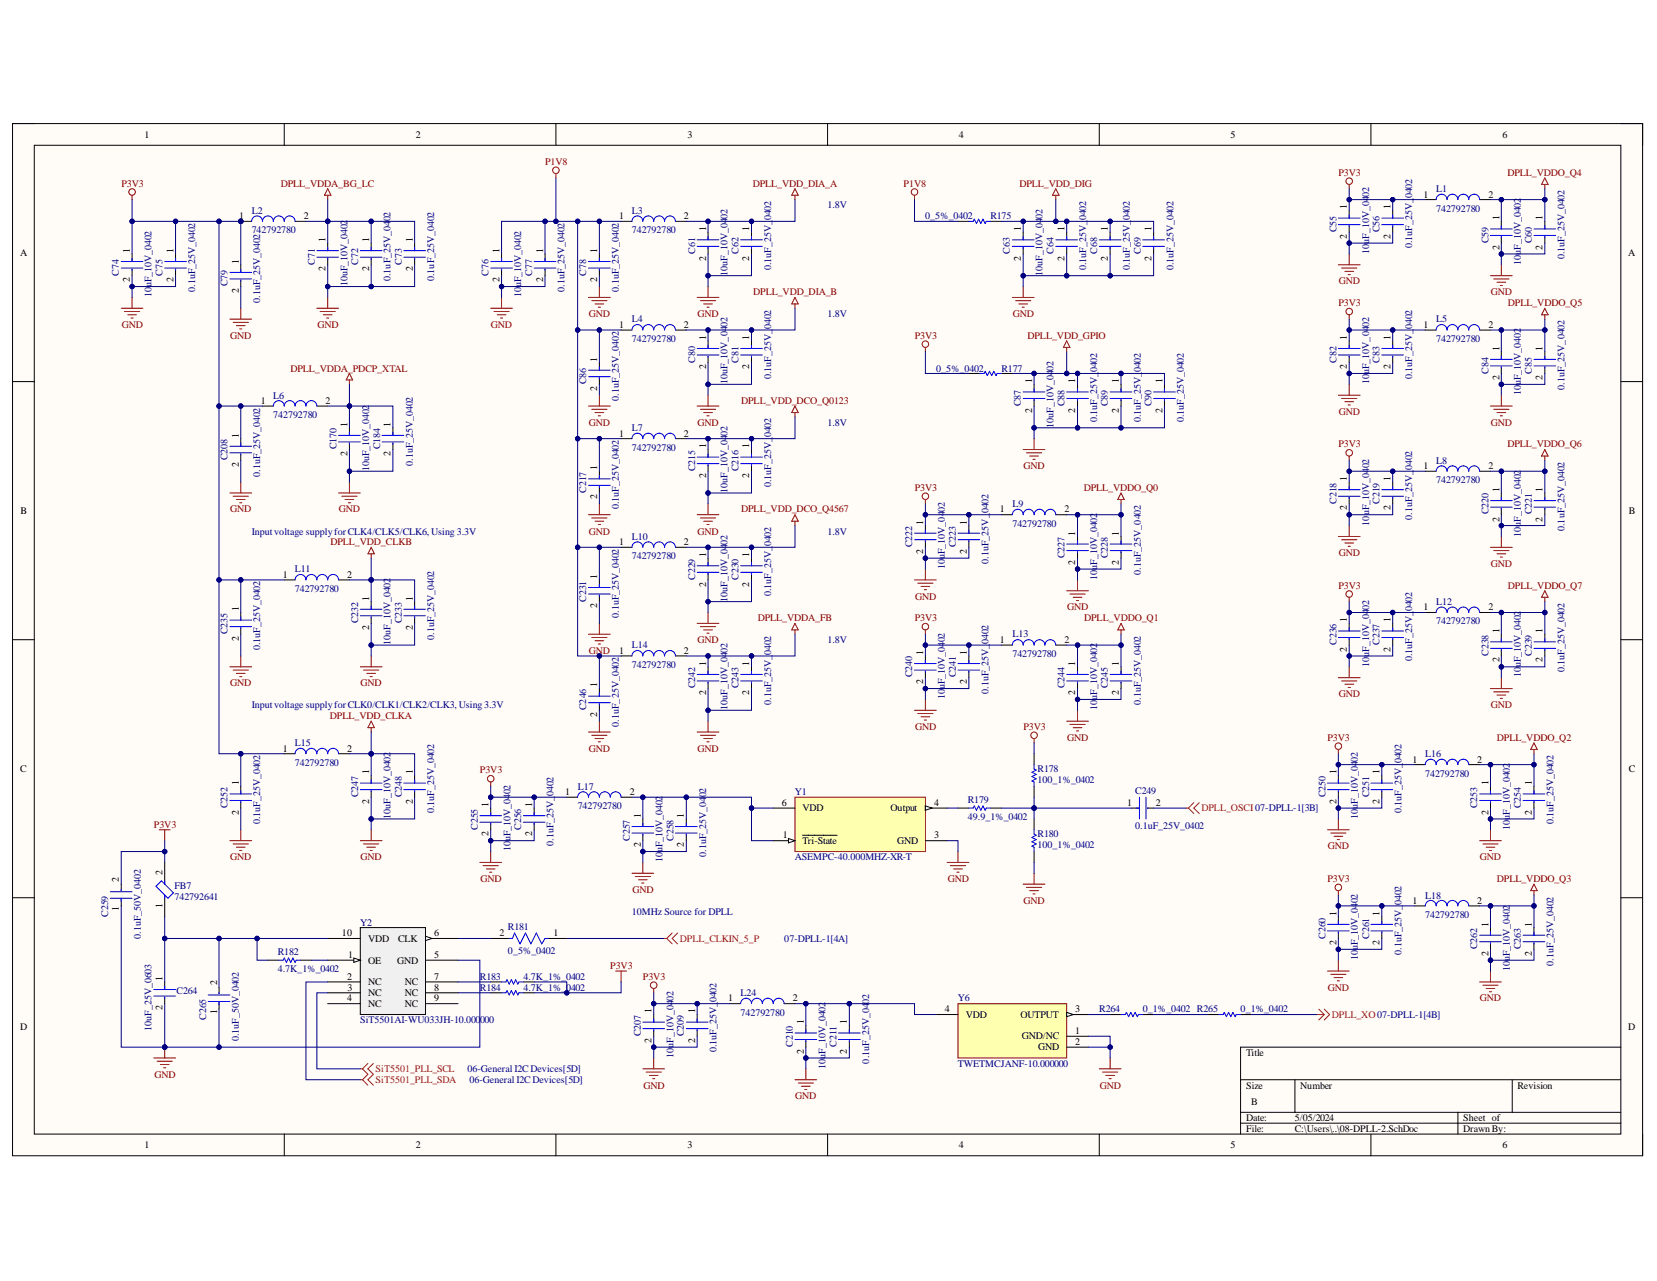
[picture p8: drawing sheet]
<svg xmlns="http://www.w3.org/2000/svg" width="279mm" height="216mm" viewBox="0 0 279 216" stroke-linecap="round" stroke-linejoin="round" font-family="sans-serif">
<defs><g id="words">
<g font-size="1.7">
<text x="24.4" y="23.2">1</text>
<text x="70.1" y="23.2">2</text>
<text x="115.9" y="23.2">3</text>
<text x="161.7" y="23.2">4</text>
<text x="207.5" y="23.2">5</text>
<text x="253.3" y="23.2">6</text>
<text x="227.1" y="35.2" transform="rotate(-90 227.1 35.2)">1</text>
<text x="234.5" y="35.2" transform="rotate(-90 234.5 35.2)">1</text>
<text x="240.1" y="33.3">1</text>
<text x="251" y="33.3">2</text>
<text x="40.3" y="36.9">1</text>
<text x="51.2" y="36.9">2</text>
<text x="54.9" y="40.7" transform="rotate(-90 54.9 40.7)">1</text>
<text x="62.2" y="40.7" transform="rotate(-90 62.2 40.7)">1</text>
<text x="69.6" y="40.7" transform="rotate(-90 69.6 40.7)">1</text>
<text x="104.4" y="36.9">1</text>
<text x="115.3" y="36.9">2</text>
<text x="119.1" y="39" transform="rotate(-90 119.1 39)">1</text>
<text x="126.3" y="39" transform="rotate(-90 126.3 39)">1</text>
<text x="172.2" y="39" transform="rotate(-90 172.2 39)">1</text>
<text x="179.5" y="39" transform="rotate(-90 179.5 39)">1</text>
<text x="186.8" y="39" transform="rotate(-90 186.8 39)">1</text>
<text x="194.1" y="39" transform="rotate(-90 194.1 39)">1</text>
<text x="227.1" y="40.2" transform="rotate(-90 227.1 40.2)">2</text>
<text x="234.5" y="40.2" transform="rotate(-90 234.5 40.2)">2</text>
<text x="252.8" y="37.1" transform="rotate(-90 252.8 37.1)">1</text>
<text x="260.1" y="37.1" transform="rotate(-90 260.1 37.1)">1</text>
<text x="3.4" y="43.1">A</text>
<text x="21.9" y="47.6" transform="rotate(-90 21.9 47.6)">2</text>
<text x="21.9" y="42.6" transform="rotate(-90 21.9 42.6)">1</text>
<text x="29.3" y="47.6" transform="rotate(-90 29.3 47.6)">2</text>
<text x="29.3" y="42.6" transform="rotate(-90 29.3 42.6)">1</text>
<text x="40.2" y="44.5" transform="rotate(-90 40.2 44.5)">1</text>
<text x="54.9" y="45.7" transform="rotate(-90 54.9 45.7)">2</text>
<text x="62.2" y="45.7" transform="rotate(-90 62.2 45.7)">2</text>
<text x="69.6" y="45.7" transform="rotate(-90 69.6 45.7)">2</text>
<text x="84.2" y="47.6" transform="rotate(-90 84.2 47.6)">2</text>
<text x="84.2" y="42.6" transform="rotate(-90 84.2 42.6)">1</text>
<text x="91.6" y="47.6" transform="rotate(-90 91.6 47.6)">2</text>
<text x="91.6" y="42.6" transform="rotate(-90 91.6 42.6)">1</text>
<text x="100.7" y="47.6" transform="rotate(-90 100.7 47.6)">2</text>
<text x="100.7" y="42.6" transform="rotate(-90 100.7 42.6)">1</text>
<text x="119.1" y="44" transform="rotate(-90 119.1 44)">2</text>
<text x="126.3" y="44" transform="rotate(-90 126.3 44)">2</text>
<text x="172.2" y="44" transform="rotate(-90 172.2 44)">2</text>
<text x="179.5" y="44" transform="rotate(-90 179.5 44)">2</text>
<text x="186.8" y="44" transform="rotate(-90 186.8 44)">2</text>
<text x="194.1" y="44" transform="rotate(-90 194.1 44)">2</text>
<text x="252.8" y="42.1" transform="rotate(-90 252.8 42.1)">2</text>
<text x="260.1" y="42.1" transform="rotate(-90 260.1 42.1)">2</text>
<text x="274.6" y="43.1">A</text>
<text x="40.2" y="49.4" transform="rotate(-90 40.2 49.4)">2</text>
<text x="104.4" y="55.3">1</text>
<text x="115.3" y="55.3">2</text>
<text x="119.1" y="57.3" transform="rotate(-90 119.1 57.3)">1</text>
<text x="126.3" y="57.3" transform="rotate(-90 126.3 57.3)">1</text>
<text x="227.1" y="57.3" transform="rotate(-90 227.1 57.3)">1</text>
<text x="234.5" y="57.3" transform="rotate(-90 234.5 57.3)">1</text>
<text x="240.1" y="55.3">1</text>
<text x="251" y="55.3">2</text>
<text x="252.8" y="59.1" transform="rotate(-90 252.8 59.1)">1</text>
<text x="260.1" y="59.1" transform="rotate(-90 260.1 59.1)">1</text>
<text x="100.7" y="65.9" transform="rotate(-90 100.7 65.9)">2</text>
<text x="100.7" y="60.9" transform="rotate(-90 100.7 60.9)">1</text>
<text x="119.1" y="62.2" transform="rotate(-90 119.1 62.2)">2</text>
<text x="126.3" y="62.2" transform="rotate(-90 126.3 62.2)">2</text>
<text x="174" y="64.6" transform="rotate(-90 174 64.6)">1</text>
<text x="181.3" y="64.6" transform="rotate(-90 181.3 64.6)">1</text>
<text x="188.6" y="64.6" transform="rotate(-90 188.6 64.6)">1</text>
<text x="196" y="64.6" transform="rotate(-90 196 64.6)">1</text>
<text x="227.1" y="62.2" transform="rotate(-90 227.1 62.2)">2</text>
<text x="234.5" y="62.2" transform="rotate(-90 234.5 62.2)">2</text>
<text x="252.8" y="64.1" transform="rotate(-90 252.8 64.1)">2</text>
<text x="260.1" y="64.1" transform="rotate(-90 260.1 64.1)">2</text>
<text x="44" y="68.1">1</text>
<text x="54.9" y="68.1">2</text>
<text x="58.6" y="71.9" transform="rotate(-90 58.6 71.9)">1</text>
<text x="65.9" y="71.9" transform="rotate(-90 65.9 71.9)">1</text>
<text x="174" y="69.6" transform="rotate(-90 174 69.6)">2</text>
<text x="181.3" y="69.6" transform="rotate(-90 181.3 69.6)">2</text>
<text x="188.6" y="69.6" transform="rotate(-90 188.6 69.6)">2</text>
<text x="196" y="69.6" transform="rotate(-90 196 69.6)">2</text>
<text x="40.2" y="73.8" transform="rotate(-90 40.2 73.8)">1</text>
<text x="58.6" y="76.9" transform="rotate(-90 58.6 76.9)">2</text>
<text x="65.9" y="76.9" transform="rotate(-90 65.9 76.9)">2</text>
<text x="104.4" y="73.6">1</text>
<text x="115.3" y="73.6">2</text>
<text x="119.1" y="75.6" transform="rotate(-90 119.1 75.6)">1</text>
<text x="126.3" y="75.6" transform="rotate(-90 126.3 75.6)">1</text>
<text x="40.2" y="78.7" transform="rotate(-90 40.2 78.7)">2</text>
<text x="100.7" y="79.3" transform="rotate(-90 100.7 79.3)">1</text>
<text x="119.1" y="80.5" transform="rotate(-90 119.1 80.5)">2</text>
<text x="126.3" y="80.5" transform="rotate(-90 126.3 80.5)">2</text>
<text x="227.1" y="81" transform="rotate(-90 227.1 81)">1</text>
<text x="234.5" y="81" transform="rotate(-90 234.5 81)">1</text>
<text x="240.1" y="79.1">1</text>
<text x="251" y="79.1">2</text>
<text x="252.8" y="82.9" transform="rotate(-90 252.8 82.9)">1</text>
<text x="260.1" y="82.9" transform="rotate(-90 260.1 82.9)">1</text>
<text x="3.5" y="86.6">B</text>
<text x="100.7" y="84.2" transform="rotate(-90 100.7 84.2)">2</text>
<text x="155.7" y="88.4" transform="rotate(-90 155.7 88.4)">1</text>
<text x="163" y="88.4" transform="rotate(-90 163 88.4)">1</text>
<text x="168.6" y="86.4">1</text>
<text x="179.5" y="86.4">2</text>
<text x="227.1" y="86" transform="rotate(-90 227.1 86)">2</text>
<text x="234.5" y="86" transform="rotate(-90 234.5 86)">2</text>
<text x="252.8" y="87.9" transform="rotate(-90 252.8 87.9)">2</text>
<text x="260.1" y="87.9" transform="rotate(-90 260.1 87.9)">2</text>
<text x="274.6" y="86.6">B</text>
<text x="104.4" y="91.9">1</text>
<text x="115.3" y="91.9">2</text>
<text x="119.1" y="93.9" transform="rotate(-90 119.1 93.9)">1</text>
<text x="126.3" y="93.9" transform="rotate(-90 126.3 93.9)">1</text>
<text x="155.7" y="93.4" transform="rotate(-90 155.7 93.4)">2</text>
<text x="163" y="93.4" transform="rotate(-90 163 93.4)">2</text>
<text x="181.3" y="95.2" transform="rotate(-90 181.3 95.2)">2</text>
<text x="181.3" y="90.3" transform="rotate(-90 181.3 90.3)">1</text>
<text x="188.6" y="95.2" transform="rotate(-90 188.6 95.2)">2</text>
<text x="188.6" y="90.3" transform="rotate(-90 188.6 90.3)">1</text>
<text x="47.7" y="97.4">1</text>
<text x="58.5" y="97.4">2</text>
<text x="62.2" y="101.2" transform="rotate(-90 62.2 101.2)">1</text>
<text x="69.6" y="101.2" transform="rotate(-90 69.6 101.2)">1</text>
<text x="100.7" y="97.5" transform="rotate(-90 100.7 97.5)">1</text>
<text x="119.1" y="98.9" transform="rotate(-90 119.1 98.9)">2</text>
<text x="126.3" y="98.9" transform="rotate(-90 126.3 98.9)">2</text>
<text x="40.2" y="103" transform="rotate(-90 40.2 103)">1</text>
<text x="62.2" y="106.1" transform="rotate(-90 62.2 106.1)">2</text>
<text x="69.6" y="106.1" transform="rotate(-90 69.6 106.1)">2</text>
<text x="100.7" y="102.5" transform="rotate(-90 100.7 102.5)">2</text>
<text x="227.1" y="104.9" transform="rotate(-90 227.1 104.9)">1</text>
<text x="234.5" y="104.9" transform="rotate(-90 234.5 104.9)">1</text>
<text x="240.1" y="102.9">1</text>
<text x="251" y="102.9">2</text>
<text x="252.8" y="106.7" transform="rotate(-90 252.8 106.7)">1</text>
<text x="260.1" y="106.7" transform="rotate(-90 260.1 106.7)">1</text>
<text x="40.2" y="108" transform="rotate(-90 40.2 108)">2</text>
<text x="104.4" y="110.2">1</text>
<text x="115.3" y="110.2">2</text>
<text x="119.1" y="112.2" transform="rotate(-90 119.1 112.2)">1</text>
<text x="126.3" y="112.2" transform="rotate(-90 126.3 112.2)">1</text>
<text x="155.7" y="110.4" transform="rotate(-90 155.7 110.4)">1</text>
<text x="163" y="110.4" transform="rotate(-90 163 110.4)">1</text>
<text x="168.6" y="108.3">1</text>
<text x="179.5" y="108.3">2</text>
<text x="181.3" y="112.2" transform="rotate(-90 181.3 112.2)">1</text>
<text x="188.6" y="112.2" transform="rotate(-90 188.6 112.2)">1</text>
<text x="227.1" y="109.9" transform="rotate(-90 227.1 109.9)">2</text>
<text x="234.5" y="109.9" transform="rotate(-90 234.5 109.9)">2</text>
<text x="252.8" y="111.6" transform="rotate(-90 252.8 111.6)">2</text>
<text x="260.1" y="111.6" transform="rotate(-90 260.1 111.6)">2</text>
<text x="100.7" y="115.9" transform="rotate(-90 100.7 115.9)">1</text>
<text x="119.1" y="117.1" transform="rotate(-90 119.1 117.1)">2</text>
<text x="126.3" y="117.1" transform="rotate(-90 126.3 117.1)">2</text>
<text x="155.7" y="115.4" transform="rotate(-90 155.7 115.4)">2</text>
<text x="163" y="115.4" transform="rotate(-90 163 115.4)">2</text>
<text x="181.3" y="117.1" transform="rotate(-90 181.3 117.1)">2</text>
<text x="188.6" y="117.1" transform="rotate(-90 188.6 117.1)">2</text>
<text x="100.7" y="120.9" transform="rotate(-90 100.7 120.9)">2</text>
<text x="3.4" y="130.1">C</text>
<text x="47.7" y="126.7">1</text>
<text x="58.5" y="126.7">2</text>
<text x="62.2" y="130.5" transform="rotate(-90 62.2 130.5)">1</text>
<text x="69.6" y="130.5" transform="rotate(-90 69.6 130.5)">1</text>
<text x="225.3" y="130.5" transform="rotate(-90 225.3 130.5)">1</text>
<text x="232.6" y="130.5" transform="rotate(-90 232.6 130.5)">1</text>
<text x="238.2" y="128.5">1</text>
<text x="249.1" y="128.5">2</text>
<text x="274.6" y="130.1">C</text>
<text x="40.2" y="137.3" transform="rotate(-90 40.2 137.3)">2</text>
<text x="40.2" y="132.3" transform="rotate(-90 40.2 132.3)">1</text>
<text x="62.2" y="135.5" transform="rotate(-90 62.2 135.5)">2</text>
<text x="69.6" y="135.5" transform="rotate(-90 69.6 135.5)">2</text>
<text x="82.4" y="136" transform="rotate(-90 82.4 136)">1</text>
<text x="89.7" y="136" transform="rotate(-90 89.7 136)">1</text>
<text x="95.3" y="134">1</text>
<text x="106.2" y="134">2</text>
<text x="108.1" y="137.8" transform="rotate(-90 108.1 137.8)">1</text>
<text x="115.3" y="137.8" transform="rotate(-90 115.3 137.8)">1</text>
<text x="131.8" y="135.8">6</text>
<text x="135.3" y="136.7">VDD</text>
<text x="150.2" y="136.7">Output</text>
<text x="157.5" y="135.8">4</text>
<text x="190.1" y="135.8">1</text>
<text x="194.9" y="135.8">2</text>
<text x="225.3" y="135.5" transform="rotate(-90 225.3 135.5)">2</text>
<text x="232.6" y="135.5" transform="rotate(-90 232.6 135.5)">2</text>
<text x="251" y="137.3" transform="rotate(-90 251 137.3)">2</text>
<text x="251" y="132.3" transform="rotate(-90 251 132.3)">1</text>
<text x="258.3" y="137.3" transform="rotate(-90 258.3 137.3)">2</text>
<text x="258.3" y="132.3" transform="rotate(-90 258.3 132.3)">1</text>
<text x="82.4" y="141" transform="rotate(-90 82.4 141)">2</text>
<text x="89.7" y="141" transform="rotate(-90 89.7 141)">2</text>
<text x="108.1" y="142.8" transform="rotate(-90 108.1 142.8)">2</text>
<text x="115.3" y="142.8" transform="rotate(-90 115.3 142.8)">2</text>
<text x="132" y="141.3">1</text>
<text x="135.3" y="142.2">Tri-State</text>
<text x="151.3" y="142.2">GND</text>
<text x="157.5" y="141.3">3</text>
<text x="20" y="148.7" transform="rotate(-90 20 148.7)">2</text>
<text x="27.4" y="147.6" transform="rotate(-90 27.4 147.6)">2</text>
<text x="20" y="153.5" transform="rotate(-90 20 153.5)">1</text>
<text x="27.4" y="153" transform="rotate(-90 27.4 153)">1</text>
<text x="225.3" y="154.3" transform="rotate(-90 225.3 154.3)">1</text>
<text x="232.6" y="154.3" transform="rotate(-90 232.6 154.3)">1</text>
<text x="238.2" y="152.3">1</text>
<text x="249.1" y="152.3">2</text>
<text x="57.7" y="157.8">10</text>
<text x="58.7" y="161.5">1</text>
<text x="62.1" y="158.7">VDD</text>
<text x="67.1" y="158.7">CLK</text>
<text x="73.2" y="161.5">5</text>
<text x="73.2" y="157.8">6</text>
<text x="84.2" y="157.8">2</text>
<text x="93.4" y="157.8">1</text>
<text x="225.3" y="159.3" transform="rotate(-90 225.3 159.3)">2</text>
<text x="232.6" y="159.3" transform="rotate(-90 232.6 159.3)">2</text>
<text x="251" y="161.2" transform="rotate(-90 251 161.2)">2</text>
<text x="251" y="156.2" transform="rotate(-90 251 156.2)">1</text>
<text x="258.3" y="161.2" transform="rotate(-90 258.3 161.2)">2</text>
<text x="258.3" y="156.2" transform="rotate(-90 258.3 156.2)">1</text>
<text x="27.4" y="165.3" transform="rotate(-90 27.4 165.3)">1</text>
<text x="36.6" y="166.1" transform="rotate(-90 36.6 166.1)">2</text>
<text x="58.5" y="165.1">2</text>
<text x="58.6" y="167">3</text>
<text x="62.1" y="162.4">OE</text>
<text x="62.1" y="166.1">NC</text>
<text x="62.1" y="167.9">NC</text>
<text x="67" y="162.4">GND</text>
<text x="68.2" y="166.1">NC</text>
<text x="68.2" y="167.9">NC</text>
<text x="73.2" y="165.1">7</text>
<text x="73.2" y="167">8</text>
<text x="3.4" y="173.6">D</text>
<text x="27.4" y="170.3" transform="rotate(-90 27.4 170.3)">2</text>
<text x="36.6" y="170.9" transform="rotate(-90 36.6 170.9)">1</text>
<text x="58.5" y="168.8">4</text>
<text x="62.1" y="169.7">NC</text>
<text x="68.2" y="169.7">NC</text>
<text x="73.2" y="168.8">9</text>
<text x="109.8" y="170.8" transform="rotate(-90 109.8 170.8)">1</text>
<text x="117.2" y="170.8" transform="rotate(-90 117.2 170.8)">1</text>
<text x="122.8" y="168.8">1</text>
<text x="133.7" y="168.8">2</text>
<text x="135.5" y="172.7" transform="rotate(-90 135.5 172.7)">1</text>
<text x="142.8" y="172.7" transform="rotate(-90 142.8 172.7)">1</text>
<text x="159.3" y="170.6">4</text>
<text x="162.9" y="171.6">VDD</text>
<text x="172.1" y="171.6">OUTPUT</text>
<text x="181.3" y="170.6">3</text>
<text x="274.6" y="173.6">D</text>
<text x="109.8" y="175.8" transform="rotate(-90 109.8 175.8)">2</text>
<text x="117.2" y="175.8" transform="rotate(-90 117.2 175.8)">2</text>
<text x="135.5" y="177.6" transform="rotate(-90 135.5 177.6)">2</text>
<text x="142.8" y="177.6" transform="rotate(-90 142.8 177.6)">2</text>
<text x="172.3" y="175.2">GND/NC</text>
<text x="175" y="177">GND</text>
<text x="181.3" y="174.3">1</text>
<text x="181.3" y="176.1">2</text>
<text x="210.1" y="178">Title</text>
<text x="210.1" y="183.5">Size</text>
<text x="219.3" y="183.5">Number</text>
<text x="255.9" y="183.5">Revision</text>
<text x="210.1" y="189">Date:</text>
<text x="210.1" y="190.7">File:</text>
<text x="211" y="186.2">B</text>
<text x="218.3" y="189">5/05/2024</text>
<text x="218.3" y="190.7">C:\Users\..\08-DPLL-2.SchDoc</text>
<text x="246.7" y="189">Sheet of</text>
<text x="246.7" y="190.7">DrawnBy:</text>
<text x="24.4" y="193.5">1</text>
<text x="70.1" y="193.5">2</text>
<text x="115.9" y="193.5">3</text>
<text x="161.7" y="193.5">4</text>
<text x="207.5" y="193.5">5</text>
<text x="253.3" y="193.5">6</text>
</g>
<g font-size="1.7" fill="#800000">
<text x="91.9" y="27.8">P1V8</text>
<text x="225.7" y="29.6">P3V3</text>
<text x="254.2" y="29.6">DPLL_VDDO_Q4</text>
<text x="20.5" y="31.4">P3V3</text>
<text x="47.4" y="31.4">DPLL_VDDA_BG_LC</text>
<text x="126.9" y="31.4">DPLL_VDD_DIA_A</text>
<text x="152.4" y="31.4">P1V8</text>
<text x="171.9" y="31.4">DPLL_VDD_DIG</text>
<text x="225.8" y="47.9">GND</text>
<text x="99.3" y="53.4">GND</text>
<text x="117.6" y="53.4">GND</text>
<text x="127" y="49.8">DPLL_VDD_DIA_B</text>
<text x="170.8" y="53.4">GND</text>
<text x="225.7" y="51.6">P3V3</text>
<text x="251.4" y="49.8">GND</text>
<text x="254.3" y="51.6">DPLL_VDDO_Q5</text>
<text x="20.5" y="55.3">GND</text>
<text x="38.8" y="57.1">GND</text>
<text x="53.5" y="55.3">GND</text>
<text x="82.8" y="55.3">GND</text>
<text x="154.2" y="57.1">P3V3</text>
<text x="173.3" y="57.1">DPLL_VDD_GPIO</text>
<text x="49" y="62.6">DPLL_VDDA_PDCP_XTAL</text>
<text x="99.3" y="71.8">GND</text>
<text x="117.6" y="71.8">GND</text>
<text x="125" y="68.1">DPLL_VDD_DCO_Q0123</text>
<text x="225.8" y="69.9">GND</text>
<text x="251.4" y="71.8">GND</text>
<text x="225.7" y="75.4">P3V3</text>
<text x="254.2" y="75.4">DPLL_VDDO_Q6</text>
<text x="154.2" y="82.7">P3V3</text>
<text x="172.6" y="79.1">GND</text>
<text x="182.7" y="82.7">DPLL_VDDO_Q0</text>
<text x="38.8" y="86.4">GND</text>
<text x="57.2" y="86.4">GND</text>
<text x="125" y="86.4">DPLL_VDD_DCO_Q4567</text>
<text x="55.7" y="91.9">DPLL_VDD_CLKB</text>
<text x="99.3" y="90.1">GND</text>
<text x="117.6" y="90.1">GND</text>
<text x="225.8" y="93.7">GND</text>
<text x="251.4" y="95.6">GND</text>
<text x="154.3" y="101.1">GND</text>
<text x="225.7" y="99.2">P3V3</text>
<text x="254.3" y="99.2">DPLL_VDDO_Q7</text>
<text x="127.8" y="104.7">DPLL_VDDA_FB</text>
<text x="154.2" y="104.7">P3V3</text>
<text x="179.9" y="102.9">GND</text>
<text x="182.8" y="104.7">DPLL_VDDO_Q1</text>
<text x="99.3" y="110.2">GND</text>
<text x="117.6" y="108.3">GND</text>
<text x="38.8" y="115.7">GND</text>
<text x="60.8" y="115.7">GND</text>
<text x="225.8" y="117.6">GND</text>
<text x="251.4" y="119.3">GND</text>
<text x="55.6" y="121.2">DPLL_VDD_CLKA</text>
<text x="154.3" y="123">GND</text>
<text x="172.6" y="123">P3V3</text>
<text x="179.9" y="124.8">GND</text>
<text x="223.8" y="124.8">P3V3</text>
<text x="252.4" y="124.8">DPLL_VDDO_Q2</text>
<text x="80.9" y="130.3">P3V3</text>
<text x="99.3" y="126.7">GND</text>
<text x="117.6" y="126.7">GND</text>
<text x="26" y="139.5">P3V3</text>
<text x="223.9" y="143.2">GND</text>
<text x="38.8" y="145">GND</text>
<text x="60.8" y="145">GND</text>
<text x="81" y="148.7">GND</text>
<text x="159.8" y="148.7">GND</text>
<text x="223.8" y="148.7">P3V3</text>
<text x="249.5" y="145">GND</text>
<text x="252.4" y="148.7">DPLL_VDDO_Q3</text>
<text x="106.6" y="150.5">GND</text>
<text x="172.6" y="152.3">GND</text>
<text x="102.9" y="163.3">P3V3</text>
<text x="108.4" y="165.1">P3V3</text>
<text x="223.9" y="167">GND</text>
<text x="249.5" y="168.8">GND</text>
<text x="26" y="181.6">GND</text>
<text x="108.5" y="183.5">GND</text>
<text x="134.1" y="185.2">GND</text>
<text x="185.4" y="183.5">GND</text>
</g>
<g font-size="1.7" fill="#000080">
<text x="139.5" y="35.1">1.8V</text>
<text x="238.1" y="33.4" transform="rotate(-90 238.1 33.4)">0402</text>
<text x="242.2" y="32.4">L1</text>
<text x="242.2" y="35.7">742792780</text>
<text x="42.4" y="36">L2</text>
<text x="42.4" y="39.3">742792780</text>
<text x="65.9" y="37.3" transform="rotate(-90 65.9 37.3)">02</text>
<text x="106.5" y="36">L3</text>
<text x="106.5" y="39.3">742792780</text>
<text x="130" y="37.1" transform="rotate(-90 130 37.1)">0402</text>
<text x="156" y="36.9">0_5%_0402</text>
<text x="167" y="36.9">R175</text>
<text x="183.1" y="37.1" transform="rotate(-90 183.1 37.1)">0402</text>
<text x="190.5" y="37.1" transform="rotate(-90 190.5 37.1)">0402</text>
<text x="225.3" y="39.1" transform="rotate(-90 225.3 39.1)">C55</text>
<text x="232.6" y="39.1" transform="rotate(-90 232.6 39.1)">C56</text>
<text x="238.1" y="41.8" transform="rotate(-90 238.1 41.8)">0.1uF_25V_</text>
<text x="251" y="41" transform="rotate(-90 251 41)">C59</text>
<text x="258.3" y="41" transform="rotate(-90 258.3 41)">C60</text>
<text x="20" y="46.5" transform="rotate(-90 20 46.5)">C74</text>
<text x="27.4" y="46.5" transform="rotate(-90 27.4 46.5)">C75</text>
<text x="53.1" y="44.6" transform="rotate(-90 53.1 44.6)">C71</text>
<text x="60.4" y="44.6" transform="rotate(-90 60.4 44.6)">C72</text>
<text x="65.9" y="47.4" transform="rotate(-90 65.9 47.4)">0.1uF_25V_04</text>
<text x="67.7" y="44.6" transform="rotate(-90 67.7 44.6)">C73</text>
<text x="73.2" y="47.4" transform="rotate(-90 73.2 47.4)">0.1uF_25V_0402</text>
<text x="82.4" y="46.5" transform="rotate(-90 82.4 46.5)">C76</text>
<text x="89.7" y="46.5" transform="rotate(-90 89.7 46.5)">C77</text>
<text x="98.8" y="46.5" transform="rotate(-90 98.8 46.5)">C78</text>
<text x="117.2" y="42.8" transform="rotate(-90 117.2 42.8)">C61</text>
<text x="122.7" y="46.5" transform="rotate(-90 122.7 46.5)">10uF_10V_0402</text>
<text x="124.6" y="42.8" transform="rotate(-90 124.6 42.8)">C62</text>
<text x="130" y="45.6" transform="rotate(-90 130 45.6)">0.1uF_25V_</text>
<text x="170.3" y="42.8" transform="rotate(-90 170.3 42.8)">C63</text>
<text x="175.8" y="46.5" transform="rotate(-90 175.8 46.5)">10uF_10V_0402</text>
<text x="177.7" y="42.8" transform="rotate(-90 177.7 42.8)">C64</text>
<text x="183.1" y="45.6" transform="rotate(-90 183.1 45.6)">0.1uF_25V_</text>
<text x="185" y="42.8" transform="rotate(-90 185 42.8)">C68</text>
<text x="190.5" y="45.6" transform="rotate(-90 190.5 45.6)">0.1uF_25V_</text>
<text x="192.4" y="42.8" transform="rotate(-90 192.4 42.8)">C69</text>
<text x="197.9" y="45.6" transform="rotate(-90 197.9 45.6)">0.1uF_25V_0402</text>
<text x="230.8" y="42.8" transform="rotate(-90 230.8 42.8)">10uF_10V_0402</text>
<text x="256.5" y="44.6" transform="rotate(-90 256.5 44.6)">10uF_10V_0402</text>
<text x="263.8" y="43.7" transform="rotate(-90 263.8 43.7)">0.1uF_25V_0402</text>
<text x="25.5" y="50.1" transform="rotate(-90 25.5 50.1)">10uF_10V_0402</text>
<text x="32.9" y="49.2" transform="rotate(-90 32.9 49.2)">0.1uF_25V_0402</text>
<text x="38.4" y="48.3" transform="rotate(-90 38.4 48.3)">C79</text>
<text x="43.9" y="51.1" transform="rotate(-90 43.9 51.1)">0.1uF_25V_0402</text>
<text x="58.6" y="48.3" transform="rotate(-90 58.6 48.3)">10uF_10V_0402</text>
<text x="87.9" y="50.1" transform="rotate(-90 87.9 50.1)">10uF_10V_0402</text>
<text x="95.2" y="49.2" transform="rotate(-90 95.2 49.2)">0.1uF_25V_0402</text>
<text x="104.3" y="49.2" transform="rotate(-90 104.3 49.2)">0.1uF_25V_0402</text>
<text x="139.5" y="53.4">1.8V</text>
<text x="106.5" y="54.3">L4</text>
<text x="106.5" y="57.6">742792780</text>
<text x="130" y="55.4" transform="rotate(-90 130 55.4)">0402</text>
<text x="238.1" y="55.4" transform="rotate(-90 238.1 55.4)">0402</text>
<text x="242.2" y="54.3">L5</text>
<text x="242.2" y="57.6">742792780</text>
<text x="98.8" y="64.7" transform="rotate(-90 98.8 64.7)">C86</text>
<text x="117.2" y="61.1" transform="rotate(-90 117.2 61.1)">C80</text>
<text x="122.7" y="64.7" transform="rotate(-90 122.7 64.7)">10uF_10V_0402</text>
<text x="124.6" y="61.1" transform="rotate(-90 124.6 61.1)">C81</text>
<text x="130" y="63.9" transform="rotate(-90 130 63.9)">0.1uF_25V_</text>
<text x="157.9" y="62.6">0_5%_0402</text>
<text x="168.9" y="62.6">R177</text>
<text x="185" y="62.7" transform="rotate(-90 185 62.7)">0402</text>
<text x="192.4" y="62.7" transform="rotate(-90 192.4 62.7)">0402</text>
<text x="225.3" y="61.1" transform="rotate(-90 225.3 61.1)">C82</text>
<text x="230.8" y="64.7" transform="rotate(-90 230.8 64.7)">10uF_10V_0402</text>
<text x="232.6" y="61.1" transform="rotate(-90 232.6 61.1)">C83</text>
<text x="238.1" y="63.9" transform="rotate(-90 238.1 63.9)">0.1uF_25V_</text>
<text x="251" y="63" transform="rotate(-90 251 63)">C84</text>
<text x="258.3" y="63" transform="rotate(-90 258.3 63)">C85</text>
<text x="263.8" y="65.7" transform="rotate(-90 263.8 65.7)">0.1uF_25V_0402</text>
<text x="46.1" y="67.2">L6</text>
<text x="46.1" y="70.5">742792780</text>
<text x="104.3" y="67.5" transform="rotate(-90 104.3 67.5)">0.1uF_25V_0402</text>
<text x="139.5" y="71.8">1.8V</text>
<text x="172.2" y="68.5" transform="rotate(-90 172.2 68.5)">C87</text>
<text x="179.5" y="68.5" transform="rotate(-90 179.5 68.5)">C88</text>
<text x="185" y="71.2" transform="rotate(-90 185 71.2)">0.1uF_25V_</text>
<text x="186.8" y="68.5" transform="rotate(-90 186.8 68.5)">C89</text>
<text x="192.4" y="71.2" transform="rotate(-90 192.4 71.2)">0.1uF_25V_</text>
<text x="194.1" y="68.5" transform="rotate(-90 194.1 68.5)">C90</text>
<text x="199.6" y="71.2" transform="rotate(-90 199.6 71.2)">0.1uF_25V_0402</text>
<text x="256.5" y="66.6" transform="rotate(-90 256.5 66.6)">10uF_10V_0402</text>
<text x="38.4" y="77.6" transform="rotate(-90 38.4 77.6)">C208</text>
<text x="56.7" y="75.7" transform="rotate(-90 56.7 75.7)">C170</text>
<text x="64.1" y="75.7" transform="rotate(-90 64.1 75.7)">C184</text>
<text x="106.5" y="72.7">L7</text>
<text x="106.5" y="76">742792780</text>
<text x="130" y="73.7" transform="rotate(-90 130 73.7)">0402</text>
<text x="177.7" y="72.1" transform="rotate(-90 177.7 72.1)">10uF_10V_0402</text>
<text x="43.9" y="80.4" transform="rotate(-90 43.9 80.4)">0.1uF_25V_0402</text>
<text x="62.2" y="79.4" transform="rotate(-90 62.2 79.4)">10uF_10V_0402</text>
<text x="69.6" y="78.5" transform="rotate(-90 69.6 78.5)">0.1uF_25V_0402</text>
<text x="98.8" y="83.1" transform="rotate(-90 98.8 83.1)">C217</text>
<text x="117.2" y="79.4" transform="rotate(-90 117.2 79.4)">C215</text>
<text x="122.7" y="83.1" transform="rotate(-90 122.7 83.1)">10uF_10V_0402</text>
<text x="124.6" y="79.4" transform="rotate(-90 124.6 79.4)">C216</text>
<text x="130" y="82.1" transform="rotate(-90 130 82.1)">0.1uF_25V_</text>
<text x="238.1" y="79.2" transform="rotate(-90 238.1 79.2)">0402</text>
<text x="242.2" y="78.2">L8</text>
<text x="242.2" y="81.5">742792780</text>
<text x="104.3" y="85.9" transform="rotate(-90 104.3 85.9)">0.1uF_25V_0402</text>
<text x="166.7" y="86.5" transform="rotate(-90 166.7 86.5)">0402</text>
<text x="170.7" y="85.4">L9</text>
<text x="170.7" y="88.7">742792780</text>
<text x="225.3" y="84.9" transform="rotate(-90 225.3 84.9)">C218</text>
<text x="230.8" y="88.6" transform="rotate(-90 230.8 88.6)">10uF_10V_0402</text>
<text x="232.6" y="84.9" transform="rotate(-90 232.6 84.9)">C219</text>
<text x="238.1" y="87.6" transform="rotate(-90 238.1 87.6)">0.1uF_25V_</text>
<text x="251" y="86.7" transform="rotate(-90 251 86.7)">C220</text>
<text x="258.3" y="86.7" transform="rotate(-90 258.3 86.7)">C221</text>
<text x="263.8" y="89.5" transform="rotate(-90 263.8 89.5)">0.1uF_25V_0402</text>
<text x="42.4" y="90.1">Inputvoltage supplyforCLK4/CLK5/CLK6, Using 3.3V</text>
<text x="106.5" y="90.9">L10</text>
<text x="106.5" y="94.2">742792780</text>
<text x="130" y="92" transform="rotate(-90 130 92)">0402</text>
<text x="139.5" y="90.1">1.8V</text>
<text x="153.8" y="92.2" transform="rotate(-90 153.8 92.2)">C222</text>
<text x="159.3" y="95.9" transform="rotate(-90 159.3 95.9)">10uF_10V_0402</text>
<text x="161.2" y="92.2" transform="rotate(-90 161.2 92.2)">C223</text>
<text x="166.7" y="95" transform="rotate(-90 166.7 95)">0.1uF_25V_</text>
<text x="179.5" y="94.1" transform="rotate(-90 179.5 94.1)">C227</text>
<text x="186.8" y="94.1" transform="rotate(-90 186.8 94.1)">C228</text>
<text x="256.5" y="90.4" transform="rotate(-90 256.5 90.4)">10uF_10V_0402</text>
<text x="49.7" y="96.4">L11</text>
<text x="49.7" y="99.7">742792780</text>
<text x="98.8" y="101.4" transform="rotate(-90 98.8 101.4)">C231</text>
<text x="117.2" y="97.7" transform="rotate(-90 117.2 97.7)">C229</text>
<text x="122.7" y="101.4" transform="rotate(-90 122.7 101.4)">10uF_10V_0402</text>
<text x="124.6" y="97.7" transform="rotate(-90 124.6 97.7)">C230</text>
<text x="130" y="100.5" transform="rotate(-90 130 100.5)">0.1uF_25V_</text>
<text x="185" y="97.7" transform="rotate(-90 185 97.7)">10uF_10V_0402</text>
<text x="192.4" y="96.9" transform="rotate(-90 192.4 96.9)">0.1uF_25V_0402</text>
<text x="242.2" y="101.9">L12</text>
<text x="38.4" y="106.9" transform="rotate(-90 38.4 106.9)">C235</text>
<text x="60.4" y="105" transform="rotate(-90 60.4 105)">C232</text>
<text x="67.7" y="105" transform="rotate(-90 67.7 105)">C233</text>
<text x="73.2" y="107.8" transform="rotate(-90 73.2 107.8)">0.1uF_25V_0402</text>
<text x="104.3" y="104.1" transform="rotate(-90 104.3 104.1)">0.1uF_25V_0402</text>
<text x="170.7" y="107.4">L13</text>
<text x="238.1" y="103" transform="rotate(-90 238.1 103)">0402</text>
<text x="242.2" y="105.2">742792780</text>
<text x="43.9" y="109.6" transform="rotate(-90 43.9 109.6)">0.1uF_25V_0402</text>
<text x="65.9" y="108.7" transform="rotate(-90 65.9 108.7)">10uF_10V_0402</text>
<text x="106.5" y="109.3">L14</text>
<text x="106.5" y="112.6">742792780</text>
<text x="130" y="110.4" transform="rotate(-90 130 110.4)">0402</text>
<text x="139.5" y="108.3">1.8V</text>
<text x="166.7" y="108.5" transform="rotate(-90 166.7 108.5)">0402</text>
<text x="170.7" y="110.7">742792780</text>
<text x="225.3" y="108.7" transform="rotate(-90 225.3 108.7)">C236</text>
<text x="230.8" y="112.4" transform="rotate(-90 230.8 112.4)">10uF_10V_0402</text>
<text x="232.6" y="108.7" transform="rotate(-90 232.6 108.7)">C237</text>
<text x="238.1" y="111.5" transform="rotate(-90 238.1 111.5)">0.1uF_25V_</text>
<text x="251" y="110.5" transform="rotate(-90 251 110.5)">C238</text>
<text x="258.3" y="110.5" transform="rotate(-90 258.3 110.5)">C239</text>
<text x="263.8" y="113.3" transform="rotate(-90 263.8 113.3)">0.1uF_25V_0402</text>
<text x="42.4" y="119.3">Inputvoltage supplyforCLK0/CLK1/CLK2/CLK3, Using 3.3V</text>
<text x="98.8" y="119.7" transform="rotate(-90 98.8 119.7)">C246</text>
<text x="117.2" y="116" transform="rotate(-90 117.2 116)">C242</text>
<text x="122.7" y="119.7" transform="rotate(-90 122.7 119.7)">10uF_10V_0402</text>
<text x="124.6" y="116" transform="rotate(-90 124.6 116)">C243</text>
<text x="130" y="118.8" transform="rotate(-90 130 118.8)">0.1uF_25V_</text>
<text x="153.8" y="114.2" transform="rotate(-90 153.8 114.2)">C240</text>
<text x="159.3" y="117.9" transform="rotate(-90 159.3 117.9)">10uF_10V_0402</text>
<text x="161.2" y="114.2" transform="rotate(-90 161.2 114.2)">C241</text>
<text x="166.7" y="117" transform="rotate(-90 166.7 117)">0.1uF_25V_</text>
<text x="179.5" y="116" transform="rotate(-90 179.5 116)">C244</text>
<text x="185" y="119.7" transform="rotate(-90 185 119.7)">10uF_10V_0402</text>
<text x="186.8" y="116" transform="rotate(-90 186.8 116)">C245</text>
<text x="192.4" y="118.8" transform="rotate(-90 192.4 118.8)">0.1uF_25V_0402</text>
<text x="256.5" y="114.2" transform="rotate(-90 256.5 114.2)">10uF_10V_0402</text>
<text x="49.7" y="125.8">L15</text>
<text x="104.3" y="122.5" transform="rotate(-90 104.3 122.5)">0.1uF_25V_0402</text>
<text x="49.7" y="129">742792780</text>
<text x="174.9" y="130.1">R178</text>
<text x="236.3" y="128.6" transform="rotate(-90 236.3 128.6)">0402</text>
<text x="240.3" y="127.6">L16</text>
<text x="240.3" y="130.9">742792780</text>
<text x="38.4" y="136.2" transform="rotate(-90 38.4 136.2)">C252</text>
<text x="60.4" y="134.4" transform="rotate(-90 60.4 134.4)">C247</text>
<text x="67.7" y="134.4" transform="rotate(-90 67.7 134.4)">C248</text>
<text x="73.2" y="137.1" transform="rotate(-90 73.2 137.1)">0.1uF_25V_0402</text>
<text x="93.4" y="134.1" transform="rotate(-90 93.4 134.1)">0402</text>
<text x="97.4" y="133.1">L17</text>
<text x="97.4" y="136.4">742792780</text>
<text x="134" y="134">Y1</text>
<text x="163.2" y="135.3">R179</text>
<text x="174.9" y="132">100_1%_0402</text>
<text x="191.4" y="133.9">C249</text>
<text x="223.5" y="134.4" transform="rotate(-90 223.5 134.4)">C250</text>
<text x="230.8" y="134.4" transform="rotate(-90 230.8 134.4)">C251</text>
<text x="236.3" y="137.1" transform="rotate(-90 236.3 137.1)">0.1uF_25V_</text>
<text x="249.1" y="136.2" transform="rotate(-90 249.1 136.2)">C253</text>
<text x="256.5" y="136.2" transform="rotate(-90 256.5 136.2)">C254</text>
<text x="43.9" y="138.9" transform="rotate(-90 43.9 138.9)">0.1uF_25V_0402</text>
<text x="65.9" y="138" transform="rotate(-90 65.9 138)">10uF_10V_0402</text>
<text x="80.6" y="139.9" transform="rotate(-90 80.6 139.9)">C255</text>
<text x="86.1" y="143.5" transform="rotate(-90 86.1 143.5)">10uF_10V_0402</text>
<text x="87.9" y="139.9" transform="rotate(-90 87.9 139.9)">C256</text>
<text x="93.4" y="142.6" transform="rotate(-90 93.4 142.6)">0.1uF_25V_</text>
<text x="106.2" y="141.7" transform="rotate(-90 106.2 141.7)">C257</text>
<text x="113.6" y="141.7" transform="rotate(-90 113.6 141.7)">C258</text>
<text x="163.2" y="138.3">49.9_1%_0402</text>
<text x="174.9" y="141.1">R180</text>
<text x="174.9" y="143">100_1%_0402</text>
<text x="191.4" y="139.7">0.1uF_25V_0402</text>
<text x="229" y="138" transform="rotate(-90 229 138)">10uF_10V_0402</text>
<text x="254.6" y="139.9" transform="rotate(-90 254.6 139.9)">10uF_10V_0402</text>
<text x="262" y="138.9" transform="rotate(-90 262 138.9)">0.1uF_25V_0402</text>
<text x="29.4" y="149.8">FB7</text>
<text x="111.7" y="145.4" transform="rotate(-90 111.7 145.4)">10uF_10V_0402</text>
<text x="119.1" y="144.4" transform="rotate(-90 119.1 144.4)">0.1uF_25V_0402</text>
<text x="134" y="145">ASEMPC-40.000MHZ-XR-T</text>
<text x="18.3" y="154.5" transform="rotate(-90 18.3 154.5)">C259</text>
<text x="29.4" y="151.6">742792641</text>
<text x="106.5" y="154.1">10MHz Source for DPLL</text>
<text x="236.3" y="152.5" transform="rotate(-90 236.3 152.5)">0402</text>
<text x="240.3" y="151.4">L18</text>
<text x="240.3" y="154.7">742792780</text>
<text x="23.8" y="158.2" transform="rotate(-90 23.8 158.2)">0.1uF_50V_0402</text>
<text x="46.8" y="160.9">R182</text>
<text x="60.7" y="156">Y2</text>
<text x="85.7" y="156.7">R181</text>
<text x="85.7" y="160.7">0_5%_0402</text>
<text x="132.2" y="158.7">07-DPLL-1[4A]</text>
<text x="223.5" y="158.2" transform="rotate(-90 223.5 158.2)">C260</text>
<text x="229" y="161.8" transform="rotate(-90 229 161.8)">10uF_10V_0402</text>
<text x="230.8" y="158.2" transform="rotate(-90 230.8 158.2)">C261</text>
<text x="236.3" y="160.9" transform="rotate(-90 236.3 160.9)">0.1uF_25V_</text>
<text x="249.1" y="160" transform="rotate(-90 249.1 160)">C262</text>
<text x="256.5" y="160" transform="rotate(-90 256.5 160)">C263</text>
<text x="29.8" y="167.5">C264</text>
<text x="46.8" y="163.9">4.7K_1%_0402</text>
<text x="80.9" y="165.1">R183</text>
<text x="80.9" y="167">R184</text>
<text x="88.3" y="165.1">4.7K_1%_0402</text>
<text x="88.3" y="167">4.7K_1%_0402</text>
<text x="124.9" y="167.9">L24</text>
<text x="254.6" y="163.7" transform="rotate(-90 254.6 163.7)">10uF_10V_0402</text>
<text x="262" y="162.8" transform="rotate(-90 262 162.8)">0.1uF_25V_0402</text>
<text x="25.5" y="173.8" transform="rotate(-90 25.5 173.8)">10uF_25V_0603</text>
<text x="34.8" y="171.9" transform="rotate(-90 34.8 171.9)">C265</text>
<text x="60.7" y="172.5">SiT5501AI-WU033JH-10.000</text>
<text x="80.9" y="172.5">000</text>
<text x="120.8" y="168.9" transform="rotate(-90 120.8 168.9)">0402</text>
<text x="124.9" y="171.2">742792780</text>
<text x="161.5" y="168.8">Y6</text>
<text x="185.3" y="170.6">R264</text>
<text x="192.7" y="170.6">0_1%_0402 R265</text>
<text x="209.2" y="170.6">0_1%_0402</text>
<text x="40.2" y="175.5" transform="rotate(-90 40.2 175.5)">0.1uF_50V_0402</text>
<text x="108.1" y="174.7" transform="rotate(-90 108.1 174.7)">C207</text>
<text x="113.6" y="178.3" transform="rotate(-90 113.6 178.3)">10uF_10V_0402</text>
<text x="115.3" y="174.7" transform="rotate(-90 115.3 174.7)">C209</text>
<text x="120.8" y="177.4" transform="rotate(-90 120.8 177.4)">0.1uF_25V_</text>
<text x="133.7" y="176.5" transform="rotate(-90 133.7 176.5)">C210</text>
<text x="141" y="176.5" transform="rotate(-90 141 176.5)">C211</text>
<text x="146.5" y="179.2" transform="rotate(-90 146.5 179.2)">0.1uF_25V_0402</text>
<text x="161.5" y="179.8">TWETMCJANF-10.000000</text>
<text x="78.8" y="180.7">06-GeneralI2CDevices[5D]</text>
<text x="79.1" y="182.5">06-GeneralI2CDevices[5D]</text>
<text x="139.2" y="180.2" transform="rotate(-90 139.2 180.2)">10uF_10V_0402</text>
</g>
<g font-size="1.7" fill="#f00">
<text x="202.6" y="136.7">DPLL_OSCI 07-DPLL-1[3B]</text>
<text x="114.7" y="158.7">DPLL_CLKIN_5_P</text>
<text x="224.6" y="171.6">DPLL_XO07-DPLL-1[4B]</text>
<text x="63.3" y="180.7">SiT5501_PLL_SCL</text>
<text x="63.3" y="182.5">SiT5501_PLL_SDA</text>
</g>
<text font-size="1.1" fill="#000080" x="40.2" y="37.4">PIL201</text>
</g></defs>
<path d="M2.1 20.8h274.9v174h-274.9z" fill-rule="evenodd" fill="#fffcf8"/>
<path d="M2.1 20.8h274.9v174h-274.9z" fill="none" stroke="#000" stroke-width=".17"/>
<path d="M5.8 24.5h267.5v166.6h-267.5z" fill-rule="evenodd" fill="#fffcf8"/>
<g fill="none" stroke="#000" stroke-width=".17">
<path d="M2.1 20.8h3.7M5.8 24.5h267.5v166.6h-267.5zM40.6 37.3h1.8M47.9 20.8v3.7M49.8 37.3h1.8M93.7 20.8v3.7M104.7 37.3h1.9M113.9 37.3h1.8M119.4 39.1v1.3M126.7 39.1v1.3M139.5 20.8v3.7M161.5 37.3h1.9"/>
<path d="M167 37.3h1.9M172.5 39.1v1.3M179.9 39.1v1.3M185.4 20.8v3.7M187.2 39.1v1.3M194.5 39.1v1.3M227.5 35.5v1.3M227.5 38v1.1M231.2 20.8v3.7M234.8 35.5v1.3M234.8 38v1.1M240.3 33.6h1.9"/>
<path d="M249.5 33.6h1.8M253.2 37.3v1.3M253.2 39.9v1.1M260.5 37.3v1.3M260.5 39.9v1.1M273.3 20.8h3.7v3.7M22.3 42.8v1.3M22.3 45.4v1.1M29.6 42.8v1.3M29.6 45.4v1.1M40.6 44.6v1.3M40.6 47.2v1.1"/>
<path d="M55.3 41v1.3M55.3 43.5v1.1M62.6 41v1.3M62.6 43.5v1.1M69.9 41v1.3M69.9 43.5v1.1M84.6 42.8v1.3M84.6 45.4v1.1M91.9 42.8v1.3M91.9 45.4v1.1M101.1 42.8v1.3M101.1 45.4v1.1"/>
<path d="M104.7 55.6h1.9M113.9 55.6h1.8M119.4 41.7v1.1M119.4 57.5v1.2M126.7 41.7v1.1M126.7 57.5v1.2M172.5 41.7v1.1M179.9 41.7v1.1M187.2 41.7v1.1M194.5 41.7v1.1M227.5 57.5v1.2M234.8 57.5v1.2"/>
<path d="M240.3 55.6h1.9M249.5 55.6h1.8M253.2 59.3v1.3M260.5 59.3v1.3M2.1 64.3h3.7M40.6 73.9v1.3M40.6 76.5v1.1M44.3 68.4h1.8M53.4 68.4h1.9M58.9 72.1v1.3M58.9 74.7v1.1M66.2 72.1v1.3"/>
<path d="M66.2 74.7v1.1M101.1 61.1v1.3M101.1 63.7v1.1M101.1 79.4v1.3M104.7 73.9h1.9M113.9 73.9h1.8M119.4 60v1.1M119.4 75.8v1.2M119.4 78.3v1.1M126.7 60v1.1M126.7 75.8v1.2M126.7 78.3v1.1"/>
<path d="M163.4 62.9h1.8M168.9 62.9h1.8M174.4 64.8v1.3M174.4 67.3v1.1M181.7 64.8v1.3M181.7 67.3v1.1M189 64.8v1.3M189 67.3v1.1M196.4 64.8v1.3M196.4 67.3v1.1M227.5 60v1.1M234.8 60v1.1"/>
<path d="M240.3 79.4h1.9M249.5 79.4h1.8M253.2 61.8v1.1M260.5 61.8v1.1M273.3 64.3h3.7M47.9 97.7h1.9M57.1 97.7h1.8M101.1 82v1.1M101.1 97.7v1.3M104.7 92.2h1.9M113.9 92.2h1.8M119.4 94.1v1.3"/>
<path d="M119.4 96.6v1.1M126.7 94.1v1.3M126.7 96.6v1.1M156 88.6v1.3M156 91.1v1.1M163.4 88.6v1.3M163.4 91.1v1.1M168.9 86.7h1.8M178 86.8h1.9M181.7 90.4v1.3M181.7 93v1.1M189 90.4v1.3"/>
<path d="M189 93v1.1M227.5 81.3v1.2M227.5 83.8v1.1M234.8 81.3v1.2M234.8 83.8v1.1M253.2 83.1v1.3M253.2 85.7v1.1M260.5 83.1v1.3M260.5 85.7v1.1M2.1 107.8h3.7M40.6 103.2v1.3M40.6 105.8v1.1"/>
<path d="M62.6 101.4v1.3M62.6 104v1.1M69.9 101.4v1.3M69.9 104v1.1M101.1 100.3v1.1M101.1 116.1v1.2M101.1 118.6v1.1M104.7 110.6h1.9M113.9 110.6h1.8M119.4 112.4v1.3M119.4 115v1.1M126.7 112.4v1.3"/>
<path d="M126.7 115v1.1M156 110.6v1.2M156 113.1v1.1M163.4 110.6v1.2M163.4 113.1v1.1M168.9 108.7h1.8M178 108.7h1.9M181.7 112.4v1.3M181.7 115v1.1M189 112.4v1.3M189 115v1.1M273.3 107.8h3.7"/>
<path d="M40.6 132.5v1.3M40.6 135.1v1.1M47.9 127h1.9M57.1 127h1.8M62.6 130.7v1.3M62.6 133.3v1.1M69.9 130.7v1.3M69.9 133.3v1.1M225.7 130.7v1.3M225.7 133.3v1.1M233 130.7v1.3M233 133.3v1.1"/>
<path d="M238.5 128.9h1.8M247.7 128.9h1.8M251.3 132.5v1.3M251.3 135.1v1.1M258.7 132.5v1.3M258.7 135.1v1.1M2.1 151.3h3.7M225.7 154.5v1.3M225.7 157.1v1.1M233 154.5v1.3M233 157.1v1.1M238.5 152.7h1.8"/>
<path d="M247.7 152.7h1.8M251.3 156.3v1.3M251.3 158.9v1.1M258.7 156.3v1.3M258.7 158.9v1.1M273.3 151.3h3.7M273.3 176.5h-64.1v14.6M47.9 191.1v3.7M93.7 191.1v3.7M139.5 191.1v3.7M185.4 191.1v3.7M209.2 182h64.1"/>
<path d="M209.2 187.5h64.1M209.2 189.3h64.1M218.3 182v5.5M231.2 191.1v3.7M245.8 187.5v3.6M255 182v5.5M277 191.1v3.7"/>
</g>
<g fill="none" stroke="#800000" stroke-width=".17">
<path d="M22.3 32.9v.7M55.3 31.8l.5 1.1h-1.1zM55.3 32.9v.7M134 31.8l.6 1.1h-1.1zM134 32.9v.7M154.2 32.9v.7M178 31.8l.6 1.1h-1.1zM178 32.9v.7M227.5 31.1v.7M260.5 30l.5 1.1h-1.1zM260.5 31.1v.7M20.4 52h3.7"/>
<path d="M21 52.5h2.6M21.5 53.1h1.5M22.1 53.6h.4M22.3 50.1v1.9M38.8 53.8h3.6M39.3 54.3h2.6M39.9 54.9h1.4M40.4 55.4h.4M40.6 52v1.8M53.4 52h3.7M54 52.5h2.5M54.5 53.1h1.5"/>
<path d="M55.1 53.6h.3M55.3 50.1v1.9M82.7 52h3.7M83.3 52.5h2.6M83.8 53.1h1.5M84.4 53.6h.4M84.6 50.1v1.9M99.2 50.1h3.7M99.8 50.7h2.5M100.3 51.2h1.5M100.9 51.8h.4M101.1 48.3v1.8"/>
<path d="M117.6 50.1h3.6M118.1 50.7h2.6M118.7 51.2h1.4M119.2 51.8h.4M119.4 48.3v1.8M134 50.1l.6 1.1h-1.1zM134 51.2v.8M156 58.6v.7M170.7 50.1h3.7M171.2 50.7h2.6M171.8 51.2h1.5M172.3 51.8h.4"/>
<path d="M172.5 48.3v1.8M179.9 57.5l.5 1.1h-1.1zM179.9 58.6v.7M225.7 44.6h3.6M226.2 45.2h2.6M226.8 45.7h1.4M227.3 46.3h.4M227.5 42.8v1.8M227.5 53.1v.7M251.3 46.5h3.7M251.9 47h2.5M252.4 47.6h1.5"/>
<path d="M253 48.1h.3M253.2 44.6v1.9M260.5 52l.5 1.1h-1.1zM260.5 53.1v.7M58.9 62.9l.6 1.1h-1.1zM58.9 64v.8M99.2 68.4h3.7M99.8 69h2.5M100.3 69.5h1.5M100.9 70.1h.4M101.1 66.6v1.8M117.6 68.4h3.6"/>
<path d="M118.1 69h2.6M118.7 69.5h1.4M119.2 70.1h.4M119.4 66.6v1.8M134 68.4l.6 1.1h-1.1zM134 69.5v.8M172.5 75.8h3.7M173.1 76.3h2.5M173.6 76.9h1.5M174.2 77.4h.3M174.4 73.9v1.9M225.7 66.6h3.6"/>
<path d="M226.2 67.2h2.6M226.8 67.7h1.4M227.3 68.3h.4M227.5 64.8v1.8M227.5 76.9v.7M251.3 68.4h3.7M251.9 69h2.5M252.4 69.5h1.5M253 70.1h.3M253.2 66.6v1.8M260.5 75.8l.5 1.1h-1.1zM260.5 76.9v.7"/>
<path d="M38.8 83.1h3.6M39.3 83.6h2.6M39.9 84.2h1.4M40.4 84.7h.4M40.6 81.3v1.8M57.1 83.1h3.7M57.6 83.6h2.6M58.2 84.2h1.5M58.7 84.7h.4M58.9 81.3v1.8M62.6 92.2l.5 1.1h-1.1zM62.6 93.3v.8"/>
<path d="M99.2 86.7h3.7M99.8 87.3h2.5M100.3 87.8h1.5M100.9 88.4h.4M101.1 84.9v1.8M117.6 86.7h3.6M118.1 87.3h2.6M118.7 87.8h1.4M119.2 88.4h.4M119.4 84.9v1.8M134 86.7l.6 1.1h-1.1zM134 87.8v.8"/>
<path d="M154.2 97.7h3.7M154.8 98.3h2.5M155.3 98.8h1.5M155.9 99.4h.3M156 84.2v.7M156 95.9v1.8M179.9 99.6h3.6M181.7 97.7v1.9M189 83.1l.6 1.1h-1.1zM189 84.2v.7M225.7 90.4h3.6M226.2 91h2.6"/>
<path d="M226.8 91.5h1.4M227.3 92.1h.4M227.5 88.6v1.8M251.3 92.2h3.7M251.9 92.8h2.5M252.4 93.3h1.5M253 93.9h.3M253.2 90.4v1.8M38.8 112.4h3.6M39.3 112.9h2.6M39.9 113.5h1.4M40.4 114h.4"/>
<path d="M40.6 110.6v1.8M60.8 112.4h3.6M61.3 112.9h2.6M61.9 113.5h1.4M62.4 114h.4M62.6 110.6v1.8M99.2 106.9h3.7M99.8 107.4h2.5M100.3 108h1.5M100.9 108.5h.4M101.1 105.1v1.8M117.6 105.1h3.6"/>
<path d="M118.1 105.6h2.6M118.7 106.2h1.4M119.2 106.7h.4M119.4 103.2v1.9M134 105.1l.6 1.1h-1.1zM134 106.2v.7M154.2 119.7h3.7M156 106.2v.7M156 117.9v1.8M180.4 100.1h2.6M181 100.7h1.4M181.5 101.2h.4"/>
<path d="M181.7 119.7v1.8M189 106.2v.7M189 105.1l.6 1.1h-1.1zM40.6 139.9v1.8M62.6 122.6v.8M62.6 139.9v1.8M62.6 121.5l.5 1.1h-1.1zM99.2 123.4h3.7M99.8 123.9h2.5M100.3 124.5h1.5M100.9 125h.4M101.1 121.5v1.9"/>
<path d="M117.6 123.4h3.6M118.1 123.9h2.6M118.7 124.5h1.4M119.2 125h.4M119.4 121.5v1.9M154.8 120.3h2.5M155.3 120.8h1.5M155.9 121.4h.3M179.9 121.5h3.6M180.4 122.1h2.6M181 122.6h1.4M181.5 123.2h.4"/>
<path d="M223.8 139.9h3.7M225.7 126.3v.7M225.7 138v1.9M251.3 139.9v1.8M258.7 125.2l.5 1.1h-1.1zM258.7 126.3v.7M38.8 141.7h3.6M39.3 142.2h2.6M39.9 142.8h1.4M40.4 143.3h.4M60.8 141.7h3.6M61.3 142.2h2.6"/>
<path d="M61.9 142.8h1.4M62.4 143.3h.4M224.4 140.4h2.5M224.9 141h1.5M225.5 141.5h.3M225.7 150.1v.8M249.5 141.7h3.7M250 142.2h2.6M250.6 142.8h1.5M251.1 143.3h.4M258.7 150.1v.8M258.7 149l.5 1.1h-1.1z"/>
<path d="M223.8 163.7h3.7M224.4 164.2h2.5M224.9 164.8h1.5M225.5 165.3h.3M225.7 161.8v1.9M249.5 165.5h3.7M250 166.1h2.6M250.6 166.6h1.5M251.1 167.1h.4M251.3 163.7v1.8"/>
<circle cx="22.3" cy="32.4" r=".55"/>
<circle cx="154.2" cy="32.4" r=".55"/>
<circle cx="227.5" cy="30.5" r=".55"/>
<circle cx="156" cy="58" r=".55"/>
<circle cx="227.5" cy="52.5" r=".55"/>
<circle cx="227.5" cy="76.3" r=".55"/>
<circle cx="156" cy="83.6" r=".55"/>
<circle cx="156" cy="105.6" r=".55"/>
<circle cx="225.7" cy="125.8" r=".55"/>
<circle cx="225.7" cy="149.6" r=".55"/>
</g>
<g fill="none" stroke="#00f" stroke-width=".17">
<path d="M42.4 37.3a.91 .91 0 0 1 .9-.9 .91 .91 0 0 1 1 .9 .92 .92 0 0 1 .9-.9 .92 .92 0 0 1 .9 .9 .92 .92 0 0 1 .9-.9 .92 .92 0 0 1 .9 .9 .91 .91 0 0 1 .9-.9 .91 .91 0 0 1 1 .9M106.6 37.3a.92 .92 0 0 1 .9-.9 .92 .92 0 0 1 .9 .9 .92 .92 0 0 1 .9-.9 .92 .92 0 0 1 .9 .9 .91 .91 0 0 1 .9-.9 .91 .91 0 0 1 1 .9 .92 .92 0 0 1 .9-.9 .92 .92 0 0 1 .9 .9M119.4 39.9v.5M126.7 39.9v.5M163.4 37.3h.7l.2-.4 .3 .8 .4-.8 .4 .8 .3-.8 .4 .8 .2-.4h.7M172.5 39.9v.5M179.9 39.9v.5M187.2 39.9v.5M194.5 39.9v.5M225.7 36.8h3.6M225.7 37.9h3.6M227.5 36.2v.6"/>
<path d="M227.5 38v.2M233 36.8h3.7M233 37.9h3.7M234.8 36.2v.6M234.8 38v.2M242.2 33.6a.92 .92 0 0 1 .9-.9 .92 .92 0 0 1 .9 .9 .91 .91 0 0 1 .9-.9 .91 .91 0 0 1 .9 .9 .91 .91 0 0 1 .9-.9 .91 .91 0 0 1 1 .9 .92 .92 0 0 1 .9-.9 .92 .92 0 0 1 .9 .9M251.3 38.6h3.7M251.3 39.7h3.7M253.2 38v.6M253.2 39.9v.2M258.7 38.6h3.6M258.7 39.7h3.6"/>
<path d="M260.5 38v.6M260.5 39.9v.2M20.4 44.1h3.7M20.4 45.2h3.7M22.3 43.5v.6M22.3 45.4v.1M27.8 44.1h3.6M27.8 45.2h3.6M29.6 43.5v.6M29.6 45.4v.1M38.8 45.9h3.6M38.8 47h3.6"/>
<path d="M40.6 45.4v.5M40.6 47.2v.2M53.4 42.3h3.7M53.4 43.3h3.7M55.3 41.7v.6M55.3 43.5v.2M60.8 42.3h3.6M60.8 43.3h3.6M62.6 41.7v.6M62.6 43.5v.2M68.1 42.3h3.6M68.1 43.3h3.6"/>
<path d="M69.9 41.7v.6M69.9 43.5v.2M82.7 44.1h3.7M82.7 45.2h3.7M84.6 43.5v.6M84.6 45.4v.1M90.1 44.1h3.6M90.1 45.2h3.6M91.9 43.5v.6M91.9 45.4v.1M99.2 44.1h3.7M99.2 45.2h3.7"/>
<path d="M101.1 43.5v.6M101.1 45.4v.1M106.6 55.6a.92 .92 0 0 1 .9-.9 .92 .92 0 0 1 .9 .9 .92 .92 0 0 1 .9-.9 .92 .92 0 0 1 .9 .9 .91 .91 0 0 1 .9-.9 .91 .91 0 0 1 1 .9 .92 .92 0 0 1 .9-.9 .92 .92 0 0 1 .9 .9M117.6 40.4h3.6M117.6 41.5h3.6M117.6 58.7h3.6M117.6 59.8h3.6M119.4 41.7v.2M119.4 58.2v.5M124.9 40.4h3.7M124.9 41.5h3.7M124.9 58.7h3.7"/>
<path d="M124.9 59.8h3.7M126.7 41.7v.2M126.7 58.2v.5M170.7 40.4h3.7M170.7 41.5h3.7M172.5 41.7v.2M178 40.4h3.7M178 41.5h3.7M179.9 41.7v.2M185.4 40.4h3.6M185.4 41.5h3.6M187.2 41.7v.2"/>
<path d="M192.7 40.4h3.7M192.7 41.5h3.7M194.5 41.7v.2M225.7 58.7h3.6M225.7 59.8h3.6M227.5 58.2v.5M233 58.7h3.7M233 59.8h3.7M234.8 58.2v.5M242.2 55.6a.92 .92 0 0 1 .9-.9 .92 .92 0 0 1 .9 .9 .91 .91 0 0 1 .9-.9 .91 .91 0 0 1 .9 .9 .91 .91 0 0 1 .9-.9 .91 .91 0 0 1 1 .9 .92 .92 0 0 1 .9-.9 .92 .92 0 0 1 .9 .9M38.8 75.2h3.6M38.8 76.3h3.6"/>
<path d="M40.6 74.7v.5M40.6 76.5v.2M46.1 68.4a.92 .92 0 0 1 .9-.9 .92 .92 0 0 1 .9 .9 .91 .91 0 0 1 .9-.9 .91 .91 0 0 1 1 .9 .92 .92 0 0 1 .9-.9 .92 .92 0 0 1 .9 .9 .92 .92 0 0 1 .9-.9 .92 .92 0 0 1 .9 .9M57.1 73.4h3.7M57.1 74.5h3.7M58.9 72.8v.6M58.9 74.7v.1M64.4 73.4h3.7M64.4 74.5h3.7M66.2 72.8v.6M66.2 74.7v.1M99.2 62.4h3.7"/>
<path d="M99.2 63.5h3.7M101.1 61.8v.6M101.1 63.7v.2M106.6 73.9a.92 .92 0 0 1 .9-.9 .92 .92 0 0 1 .9 .9 .92 .92 0 0 1 .9-.9 .92 .92 0 0 1 .9 .9 .91 .91 0 0 1 .9-.9 .91 .91 0 0 1 1 .9 .92 .92 0 0 1 .9-.9 .92 .92 0 0 1 .9 .9M117.6 77h3.6M117.6 78.1h3.6M119.4 60v.2M119.4 76.5v.5M119.4 78.3v.2M124.9 77h3.7M124.9 78.1h3.7M126.7 60v.2"/>
<path d="M126.7 76.5v.5M126.7 78.3v.2M165.2 62.9h.7l.2-.3 .4 .7 .3-.7 .4 .7 .4-.7 .3 .7 .2-.4h.8M172.5 66.1h3.7M172.5 67.2h3.7M174.4 65.5v.6M174.4 67.3v.2M179.9 66.1h3.6M179.9 67.2h3.6M181.7 65.5v.6M181.7 67.3v.2M187.2 66.1h3.7"/>
<path d="M187.2 67.2h3.7M189 65.5v.6M189 67.3v.2M194.5 66.1h3.7M194.5 67.2h3.7M196.4 65.5v.6M196.4 67.3v.2M227.5 60v.2M234.8 60v.2M242.2 79.4a.92 .92 0 0 1 .9-.9 .92 .92 0 0 1 .9 .9 .91 .91 0 0 1 .9-.9 .91 .91 0 0 1 .9 .9 .91 .91 0 0 1 .9-.9 .91 .91 0 0 1 1 .9 .92 .92 0 0 1 .9-.9 .92 .92 0 0 1 .9 .9M251.3 60.6h3.7M251.3 61.7h3.7"/>
<path d="M253.2 60v.6M253.2 61.8v.2M258.7 60.6h3.6M258.7 61.7h3.6M260.5 60v.6M260.5 61.8v.2M49.8 97.7a.92 .92 0 0 1 .9-.9 .92 .92 0 0 1 .9 .9 .92 .92 0 0 1 .9-.9 .92 .92 0 0 1 .9 .9 .92 .92 0 0 1 .9-.9 .92 .92 0 0 1 1 .9 .91 .91 0 0 1 .9-.9 .91 .91 0 0 1 .9 .9M99.2 80.7h3.7M99.2 81.8h3.7M99.2 99h3.7M101.1 80.2v.5M101.1 82v.2"/>
<path d="M101.1 98.5v.5M106.6 92.2a.92 .92 0 0 1 .9-.9 .92 .92 0 0 1 .9 .9 .92 .92 0 0 1 .9-.9 .92 .92 0 0 1 .9 .9 .91 .91 0 0 1 .9-.9 .91 .91 0 0 1 1 .9 .92 .92 0 0 1 .9-.9 .92 .92 0 0 1 .9 .9M117.6 95.4h3.6M117.6 96.5h3.6M119.4 94.8v.6M119.4 96.6v.2M124.9 95.4h3.7M124.9 96.5h3.7M126.7 94.8v.6M126.7 96.6v.2M154.2 89.9h3.7M154.2 91h3.7"/>
<path d="M156 89.3v.6M156 91.1v.2M161.5 89.9h3.7M161.5 91h3.7M163.4 89.3v.6M163.4 91.1v.2M170.7 86.7a.91 .91 0 0 1 .9-.9 .91 .91 0 0 1 .9 .9 .92 .92 0 0 1 .9-.9 .92 .92 0 0 1 1 1 .91 .91 0 0 1 .9-1 .91 .91 0 0 1 .9 1 .91 .91 0 0 1 .9-1 .91 .91 0 0 1 .9 1M179.9 91.7h3.6M179.9 92.8h3.6M181.7 91.1v.6M181.7 93v.2M187.2 91.7h3.7"/>
<path d="M187.2 92.8h3.7M189 91.1v.6M189 93v.2M225.7 82.5h3.6M225.7 83.6h3.6M227.5 82v.5M227.5 83.8v.2M233 82.5h3.7M233 83.6h3.7M234.8 82v.5M234.8 83.8v.2M251.3 84.4h3.7"/>
<path d="M251.3 85.5h3.7M253.2 83.8v.6M253.2 85.7v.1M258.7 84.4h3.6M258.7 85.5h3.6M260.5 83.8v.6M260.5 85.7v.1M38.8 104.5h3.6M38.8 105.6h3.6M40.6 104v.5M40.6 105.8v.2M60.8 102.7h3.6"/>
<path d="M60.8 103.8h3.6M62.6 102.1v.6M62.6 104v.1M68.1 102.7h3.6M68.1 103.8h3.6M69.9 102.1v.6M69.9 104v.1M99.2 100.1h3.7M99.2 117.3h3.7M99.2 118.4h3.7M101.1 100.3v.2M101.1 116.8v.5"/>
<path d="M101.1 118.6v.2M106.6 110.6a.92 .92 0 0 1 .9-1 .92 .92 0 0 1 .9 1 .92 .92 0 0 1 .9-1 .92 .92 0 0 1 .9 1 .91 .91 0 0 1 .9-1 .91 .91 0 0 1 1 1 .92 .92 0 0 1 .9-1 .92 .92 0 0 1 .9 1M117.6 113.7h3.6M117.6 114.8h3.6M119.4 113.1v.6M119.4 115v.1M124.9 113.7h3.7M124.9 114.8h3.7M126.7 113.1v.6M126.7 115v.1M154.2 111.8h3.7M154.2 112.9h3.7"/>
<path d="M156 111.3v.5M156 113.1v.2M161.5 111.8h3.7M161.5 112.9h3.7M163.4 111.3v.5M163.4 113.1v.2M170.7 108.7a.91 .91 0 0 1 .9-.9 .91 .91 0 0 1 .9 .9 .92 .92 0 0 1 .9-.9 .92 .92 0 0 1 1 .9 .91 .91 0 0 1 .9-.9 .91 .91 0 0 1 .9 .9 .91 .91 0 0 1 .9-.9 .91 .91 0 0 1 .9 .9M179.9 113.7h3.6M179.9 114.8h3.6M181.7 113.1v.6M181.7 115v.1M187.2 113.7h3.7"/>
<path d="M187.2 114.8h3.7M189 113.1v.6M189 115v.1M38.8 133.8h3.6M38.8 134.9h3.6M40.6 133.3v.5M40.6 135.1v.2M49.8 127a.92 .92 0 0 1 .9-.9 .92 .92 0 0 1 .9 .9 .92 .92 0 0 1 .9-.9 .92 .92 0 0 1 .9 .9 .92 .92 0 0 1 .9-.9 .92 .92 0 0 1 1 .9 .91 .91 0 0 1 .9-.9 .91 .91 0 0 1 .9 .9M60.8 132h3.6M60.8 133.1h3.6M62.6 131.4v.6M62.6 133.3v.1"/>
<path d="M68.1 132h3.6M68.1 133.1h3.6M69.9 131.4v.6M69.9 133.3v.1M223.8 132h3.7M223.8 133.1h3.7M225.7 131.4v.6M225.7 133.3v.2M231.2 132h3.6M231.2 133.1h3.6M233 131.4v.6M233 133.3v.2"/>
<path d="M240.3 128.9a.91 .91 0 0 1 .9-.9 .91 .91 0 0 1 1 .9 .92 .92 0 0 1 .9-.9 .92 .92 0 0 1 .9 .9 .91 .91 0 0 1 .9-.9 .91 .91 0 0 1 .9 .9 .91 .91 0 0 1 .9-.9 .91 .91 0 0 1 1 .9M249.5 133.8h3.7M249.5 134.9h3.7M251.3 133.3v.5M251.3 135.1v.2M256.8 133.8h3.7M256.8 134.9h3.7M258.7 133.3v.5M258.7 135.1v.2M223.8 155.8h3.7M223.8 156.9h3.7M225.7 155.2v.6"/>
<path d="M225.7 157.1v.2M231.2 155.8h3.6M231.2 156.9h3.6M233 155.2v.6M233 157.1v.2M240.3 152.7a.91 .91 0 0 1 .9-.9 .91 .91 0 0 1 1 .9 .92 .92 0 0 1 .9-.9 .92 .92 0 0 1 .9 .9 .91 .91 0 0 1 .9-.9 .91 .91 0 0 1 .9 .9 .91 .91 0 0 1 .9-.9 .91 .91 0 0 1 1 .9M249.5 157.6h3.7M249.5 158.7h3.7M251.3 157.1v.5M251.3 158.9v.2M256.8 157.6h3.7M256.8 158.7h3.7"/>
<path d="M258.7 157.1v.5M258.7 158.9v.2"/>
</g>
<path d="M115.7 37.3h3.7v1.8" fill="none" stroke="#000080" stroke-width=".17"/>
<circle cx="119.4" cy="37.3" r=".37" fill="#000080"/>
<g fill="none" stroke="#000080" stroke-width=".17">
<path d="M119.4 37.3h7.3v1.8"/>
<circle cx="119.4" cy="37.3" r=".37"/>
</g>
<circle cx="119.4" cy="37.3" r=".37" fill="#000080"/>
<circle cx="119.4" cy="37.3" r=".37" fill="none" stroke="#000080" stroke-width=".17"/>
<circle cx="126.7" cy="37.3" r=".37" fill="#000080"/>
<g fill="none" stroke="#000080" stroke-width=".17">
<path d="M126.7 42.8v3.7h-7.3"/>
<circle cx="126.7" cy="37.3" r=".37"/>
</g>
<circle cx="119.4" cy="46.5" r=".37" fill="#000080"/>
<g fill="none" stroke="#000080" stroke-width=".17">
<path d="M115.7 55.6h3.7v1.9"/>
<circle cx="119.4" cy="46.5" r=".37"/>
</g>
<circle cx="119.4" cy="55.6" r=".36" fill="#000080"/>
<g fill="none" stroke="#000080" stroke-width=".17">
<path d="M119.4 55.6h7.3v1.9"/>
<circle cx="119.4" cy="55.6" r=".36"/>
</g>
<circle cx="119.4" cy="55.6" r=".36" fill="#000080"/>
<circle cx="119.4" cy="55.6" r=".36" fill="none" stroke="#000080" stroke-width=".17"/>
<circle cx="126.7" cy="55.6" r=".36" fill="#000080"/>
<g fill="none" stroke="#000080" stroke-width=".17">
<path d="M126.7 61.1v3.7h-7.3"/>
<circle cx="126.7" cy="55.6" r=".36"/>
</g>
<circle cx="119.4" cy="64.8" r=".37" fill="#000080"/>
<g fill="none" stroke="#000080" stroke-width=".17">
<path d="M115.7 73.9h3.7v1.9"/>
<circle cx="119.4" cy="64.8" r=".37"/>
</g>
<circle cx="119.4" cy="73.9" r=".37" fill="#000080"/>
<g fill="none" stroke="#000080" stroke-width=".17">
<path d="M119.4 73.9h7.3v1.9"/>
<circle cx="119.4" cy="73.9" r=".37"/>
</g>
<circle cx="119.4" cy="73.9" r=".37" fill="#000080"/>
<circle cx="119.4" cy="73.9" r=".37" fill="none" stroke="#000080" stroke-width=".17"/>
<circle cx="126.7" cy="73.9" r=".37" fill="#000080"/>
<g fill="none" stroke="#000080" stroke-width=".17">
<path d="M126.7 79.4v3.7h-7.3"/>
<circle cx="126.7" cy="73.9" r=".37"/>
</g>
<circle cx="119.4" cy="83.1" r=".37" fill="#000080"/>
<g fill="none" stroke="#000080" stroke-width=".17">
<path d="M115.7 92.2h3.7v1.9"/>
<circle cx="119.4" cy="83.1" r=".37"/>
</g>
<circle cx="119.4" cy="92.2" r=".37" fill="#000080"/>
<g fill="none" stroke="#000080" stroke-width=".17">
<path d="M119.4 92.2h7.3v1.9"/>
<circle cx="119.4" cy="92.2" r=".37"/>
</g>
<circle cx="119.4" cy="92.2" r=".37" fill="#000080"/>
<circle cx="119.4" cy="92.2" r=".37" fill="none" stroke="#000080" stroke-width=".17"/>
<circle cx="126.7" cy="92.2" r=".37" fill="#000080"/>
<g fill="none" stroke="#000080" stroke-width=".17">
<path d="M126.7 97.7v3.7h-7.3"/>
<circle cx="126.7" cy="92.2" r=".37"/>
</g>
<circle cx="119.4" cy="101.4" r=".36" fill="#000080"/>
<g fill="none" stroke="#000080" stroke-width=".17">
<path d="M115.7 110.6h3.7v1.8"/>
<circle cx="119.4" cy="101.4" r=".36"/>
</g>
<circle cx="119.4" cy="110.6" r=".37" fill="#000080"/>
<g fill="none" stroke="#000080" stroke-width=".17">
<path d="M119.4 110.6h7.3v1.8"/>
<circle cx="119.4" cy="110.6" r=".37"/>
</g>
<circle cx="119.4" cy="110.6" r=".37" fill="#000080"/>
<circle cx="119.4" cy="110.6" r=".37" fill="none" stroke="#000080" stroke-width=".17"/>
<circle cx="126.7" cy="110.6" r=".37" fill="#000080"/>
<g fill="none" stroke="#000080" stroke-width=".17">
<path d="M126.7 116.1v3.6h-7.3"/>
<circle cx="126.7" cy="110.6" r=".37"/>
</g>
<circle cx="119.4" cy="119.7" r=".37" fill="#000080"/>
<g fill="none" stroke="#000080" stroke-width=".17">
<path d="M91.9 37.3v5.5"/>
<circle cx="119.4" cy="119.7" r=".37"/>
</g>
<circle cx="91.9" cy="37.3" r=".37" fill="#000080"/>
<g fill="none" stroke="#000080" stroke-width=".17">
<path d="M91.9 46.5v1.8h-7.3"/>
<circle cx="91.9" cy="37.3" r=".37"/>
</g>
<circle cx="84.6" cy="48.3" r=".37" fill="#000080"/>
<g fill="none" stroke="#000080" stroke-width=".17">
<path d="M134 33.6v3.7h-7.3"/>
<circle cx="84.6" cy="48.3" r=".37"/>
</g>
<circle cx="126.7" cy="37.3" r=".37" fill="#000080"/>
<g fill="none" stroke="#000080" stroke-width=".17">
<path d="M134 52v3.6h-7.3"/>
<circle cx="126.7" cy="37.3" r=".37"/>
</g>
<circle cx="126.7" cy="55.6" r=".36" fill="#000080"/>
<g fill="none" stroke="#000080" stroke-width=".17">
<path d="M134 70.3v3.6h-7.3"/>
<circle cx="126.7" cy="55.6" r=".36"/>
</g>
<circle cx="126.7" cy="73.9" r=".37" fill="#000080"/>
<g fill="none" stroke="#000080" stroke-width=".17">
<path d="M134 88.6v3.6h-7.3"/>
<circle cx="126.7" cy="73.9" r=".37"/>
</g>
<circle cx="126.7" cy="92.2" r=".37" fill="#000080"/>
<g fill="none" stroke="#000080" stroke-width=".17">
<path d="M134 106.9v3.7h-7.3"/>
<circle cx="126.7" cy="92.2" r=".37"/>
</g>
<circle cx="126.7" cy="110.6" r=".37" fill="#000080"/>
<g fill="none" stroke="#000080" stroke-width=".17">
<path d="M154.2 33.6v3.7h7.3M168.9 37.3h3.6v1.8"/>
<circle cx="126.7" cy="110.6" r=".37"/>
</g>
<circle cx="172.5" cy="37.3" r=".37" fill="#000080"/>
<g fill="none" stroke="#000080" stroke-width=".17">
<path d="M178 33.6v3.7"/>
<circle cx="172.5" cy="37.3" r=".37"/>
</g>
<circle cx="178" cy="37.3" r=".37" fill="#000080"/>
<g fill="none" stroke="#000080" stroke-width=".17">
<path d="M179.9 42.8v3.7h-7.4"/>
<circle cx="178" cy="37.3" r=".37"/>
</g>
<circle cx="172.5" cy="46.5" r=".37" fill="#000080"/>
<circle cx="172.5" cy="46.5" r=".37" fill="none" stroke="#000080" stroke-width=".17"/>
<circle cx="179.9" cy="46.5" r=".37" fill="#000080"/>
<g fill="none" stroke="#000080" stroke-width=".17">
<path d="M187.2 42.8v3.7h-7.3"/>
<circle cx="179.9" cy="46.5" r=".37"/>
</g>
<circle cx="179.9" cy="46.5" r=".37" fill="#000080"/>
<circle cx="179.9" cy="46.5" r=".37" fill="none" stroke="#000080" stroke-width=".17"/>
<circle cx="187.2" cy="46.5" r=".37" fill="#000080"/>
<g fill="none" stroke="#000080" stroke-width=".17">
<path d="M194.5 42.8v3.7h-7.3"/>
<circle cx="187.2" cy="46.5" r=".37"/>
</g>
<circle cx="187.2" cy="46.5" r=".37" fill="#000080"/>
<g fill="none" stroke="#000080" stroke-width=".17">
<path d="M179.9 37.3h7.3v1.8"/>
<circle cx="187.2" cy="46.5" r=".37"/>
</g>
<circle cx="179.9" cy="37.3" r=".37" fill="#000080"/>
<circle cx="179.9" cy="37.3" r=".37" fill="none" stroke="#000080" stroke-width=".17"/>
<circle cx="187.2" cy="37.3" r=".37" fill="#000080"/>
<g fill="none" stroke="#000080" stroke-width=".17">
<path d="M187.2 37.3h7.3v1.8"/>
<circle cx="187.2" cy="37.3" r=".37"/>
</g>
<circle cx="187.2" cy="37.3" r=".37" fill="#000080"/>
<g fill="none" stroke="#000080" stroke-width=".17">
<path d="M172.5 37.3h7.4v1.8"/>
<circle cx="187.2" cy="37.3" r=".37"/>
</g>
<circle cx="172.5" cy="37.3" r=".37" fill="#000080"/>
<circle cx="172.5" cy="37.3" r=".37" fill="none" stroke="#000080" stroke-width=".17"/>
<circle cx="178" cy="37.3" r=".37" fill="#000080"/>
<circle cx="178" cy="37.3" r=".37" fill="none" stroke="#000080" stroke-width=".17"/>
<circle cx="179.9" cy="37.3" r=".37" fill="#000080"/>
<g fill="none" stroke="#000080" stroke-width=".17">
<path d="M172.5 42.8v5.5"/>
<circle cx="179.9" cy="37.3" r=".37"/>
</g>
<circle cx="172.5" cy="46.5" r=".37" fill="#000080"/>
<g fill="none" stroke="#000080" stroke-width=".17">
<path d="M29.6 46.5v1.8h-7.3"/>
<circle cx="172.5" cy="46.5" r=".37"/>
</g>
<circle cx="22.3" cy="48.3" r=".37" fill="#000080"/>
<g fill="none" stroke="#000080" stroke-width=".17">
<path d="M29.6 37.3v5.5"/>
<circle cx="22.3" cy="48.3" r=".37"/>
</g>
<circle cx="29.6" cy="37.3" r=".37" fill="#000080"/>
<g fill="none" stroke="#000080" stroke-width=".17">
<path d="M22.3 33.6v3.7"/>
<circle cx="29.6" cy="37.3" r=".37"/>
</g>
<circle cx="22.3" cy="37.3" r=".37" fill="#000080"/>
<g fill="none" stroke="#000080" stroke-width=".17">
<path d="M51.6 37.3h3.7v3.7"/>
<circle cx="22.3" cy="37.3" r=".37"/>
</g>
<circle cx="55.3" cy="37.3" r=".37" fill="#000080"/>
<g fill="none" stroke="#000080" stroke-width=".17">
<path d="M55.3 37.3h7.3v3.7"/>
<circle cx="55.3" cy="37.3" r=".37"/>
</g>
<circle cx="55.3" cy="37.3" r=".37" fill="#000080"/>
<circle cx="55.3" cy="37.3" r=".37" fill="none" stroke="#000080" stroke-width=".17"/>
<circle cx="62.6" cy="37.3" r=".37" fill="#000080"/>
<g fill="none" stroke="#000080" stroke-width=".17">
<path d="M62.6 37.3h7.3v3.7"/>
<circle cx="62.6" cy="37.3" r=".37"/>
</g>
<circle cx="62.6" cy="37.3" r=".37" fill="#000080"/>
<g fill="none" stroke="#000080" stroke-width=".17">
<path d="M62.6 44.6v3.7h-7.3"/>
<circle cx="62.6" cy="37.3" r=".37"/>
</g>
<circle cx="62.6" cy="48.3" r=".37" fill="#000080"/>
<circle cx="62.6" cy="48.3" r=".37" fill="none" stroke="#000080" stroke-width=".17"/>
<circle cx="55.3" cy="48.3" r=".37" fill="#000080"/>
<g fill="none" stroke="#000080" stroke-width=".17">
<path d="M69.9 44.6v3.7h-7.3"/>
<circle cx="55.3" cy="48.3" r=".37"/>
</g>
<circle cx="62.6" cy="48.3" r=".37" fill="#000080"/>
<g fill="none" stroke="#000080" stroke-width=".17">
<path d="M55.3 33.6v3.7"/>
<circle cx="62.6" cy="48.3" r=".37"/>
</g>
<circle cx="55.3" cy="37.3" r=".37" fill="#000080"/>
<g fill="none" stroke="#000080" stroke-width=".17">
<path d="M55.3 68.4h3.6v3.7"/>
<circle cx="55.3" cy="37.3" r=".37"/>
</g>
<circle cx="58.9" cy="68.4" r=".36" fill="#000080"/>
<g fill="none" stroke="#000080" stroke-width=".17">
<path d="M58.9 68.4h7.3v3.7"/>
<circle cx="58.9" cy="68.4" r=".36"/>
</g>
<circle cx="58.9" cy="68.4" r=".36" fill="#000080"/>
<g fill="none" stroke="#000080" stroke-width=".17">
<path d="M66.2 75.8v3.6h-7.3"/>
<circle cx="58.9" cy="68.4" r=".36"/>
</g>
<circle cx="58.9" cy="79.4" r=".37" fill="#000080"/>
<g fill="none" stroke="#000080" stroke-width=".17">
<path d="M58.9 64.8v3.6"/>
<circle cx="58.9" cy="79.4" r=".37"/>
</g>
<circle cx="58.9" cy="68.4" r=".36" fill="#000080"/>
<g fill="none" stroke="#000080" stroke-width=".17">
<path d="M156 59.3v3.6h7.4M170.7 62.9h3.7v1.9"/>
<circle cx="58.9" cy="68.4" r=".36"/>
</g>
<circle cx="174.4" cy="62.9" r=".37" fill="#000080"/>
<g fill="none" stroke="#000080" stroke-width=".17">
<path d="M179.9 59.3v3.6"/>
<circle cx="174.4" cy="62.9" r=".37"/>
</g>
<circle cx="179.9" cy="62.9" r=".37" fill="#000080"/>
<g fill="none" stroke="#000080" stroke-width=".17">
<path d="M181.7 68.4v3.7h-7.3"/>
<circle cx="179.9" cy="62.9" r=".37"/>
</g>
<circle cx="174.4" cy="72.1" r=".37" fill="#000080"/>
<circle cx="174.4" cy="72.1" r=".37" fill="none" stroke="#000080" stroke-width=".17"/>
<circle cx="181.7" cy="72.1" r=".37" fill="#000080"/>
<g fill="none" stroke="#000080" stroke-width=".17">
<path d="M189 68.4v3.7h-7.3"/>
<circle cx="181.7" cy="72.1" r=".37"/>
</g>
<circle cx="181.7" cy="72.1" r=".37" fill="#000080"/>
<circle cx="181.7" cy="72.1" r=".37" fill="none" stroke="#000080" stroke-width=".17"/>
<circle cx="189" cy="72.1" r=".37" fill="#000080"/>
<g fill="none" stroke="#000080" stroke-width=".17">
<path d="M196.4 68.4v3.7h-7.4"/>
<circle cx="189" cy="72.1" r=".37"/>
</g>
<circle cx="189" cy="72.1" r=".37" fill="#000080"/>
<g fill="none" stroke="#000080" stroke-width=".17">
<path d="M181.7 62.9h7.3v1.9"/>
<circle cx="189" cy="72.1" r=".37"/>
</g>
<circle cx="181.7" cy="62.9" r=".37" fill="#000080"/>
<circle cx="181.7" cy="62.9" r=".37" fill="none" stroke="#000080" stroke-width=".17"/>
<circle cx="189" cy="62.9" r=".37" fill="#000080"/>
<g fill="none" stroke="#000080" stroke-width=".17">
<path d="M189 62.9h7.4v1.9"/>
<circle cx="189" cy="62.9" r=".37"/>
</g>
<circle cx="189" cy="62.9" r=".37" fill="#000080"/>
<g fill="none" stroke="#000080" stroke-width=".17">
<path d="M58.9 97.7h3.7v3.7"/>
<circle cx="189" cy="62.9" r=".37"/>
</g>
<circle cx="62.6" cy="97.7" r=".37" fill="#000080"/>
<g fill="none" stroke="#000080" stroke-width=".17">
<path d="M62.6 97.7h7.3v3.7"/>
<circle cx="62.6" cy="97.7" r=".37"/>
</g>
<circle cx="62.6" cy="97.7" r=".37" fill="#000080"/>
<g fill="none" stroke="#000080" stroke-width=".17">
<path d="M69.9 105.1v3.6h-7.3"/>
<circle cx="62.6" cy="97.7" r=".37"/>
</g>
<circle cx="62.6" cy="108.7" r=".37" fill="#000080"/>
<g fill="none" stroke="#000080" stroke-width=".17">
<path d="M62.6 94.1v3.6"/>
<circle cx="62.6" cy="108.7" r=".37"/>
</g>
<circle cx="62.6" cy="97.7" r=".37" fill="#000080"/>
<g fill="none" stroke="#000080" stroke-width=".17">
<path d="M101.1 37.3v5.5M101.1 46.5v1.8"/>
<circle cx="62.6" cy="97.7" r=".37"/>
</g>
<circle cx="101.1" cy="37.3" r=".37" fill="#000080"/>
<g fill="none" stroke="#000080" stroke-width=".17">
<path d="M101.1 55.6v5.5"/>
<circle cx="101.1" cy="37.3" r=".37"/>
</g>
<circle cx="101.1" cy="55.6" r=".36" fill="#000080"/>
<g fill="none" stroke="#000080" stroke-width=".17">
<path d="M101.1 64.8v1.8M101.1 73.9v5.5"/>
<circle cx="101.1" cy="55.6" r=".36"/>
</g>
<circle cx="101.1" cy="73.9" r=".37" fill="#000080"/>
<g fill="none" stroke="#000080" stroke-width=".17">
<path d="M101.1 83.1v1.8M101.1 92.2v5.5"/>
<circle cx="101.1" cy="73.9" r=".37"/>
</g>
<circle cx="101.1" cy="92.2" r=".37" fill="#000080"/>
<g fill="none" stroke="#000080" stroke-width=".17">
<path d="M101.1 101.4v3.7M101.1 110.6v5.5M101.1 119.7v1.8"/>
<circle cx="101.1" cy="92.2" r=".37"/>
</g>
<circle cx="101.1" cy="110.6" r=".37" fill="#000080"/>
<g fill="none" stroke="#000080" stroke-width=".17">
<path d="M40.6 68.4v5.5M40.6 77.6v3.7"/>
<circle cx="101.1" cy="110.6" r=".37"/>
</g>
<circle cx="40.6" cy="68.4" r=".37" fill="#000080"/>
<g fill="none" stroke="#000080" stroke-width=".17">
<path d="M40.6 37.3v7.3M40.6 48.3v3.7M40.6 97.7v5.5M40.6 106.9v3.7"/>
<circle cx="40.6" cy="68.4" r=".37"/>
</g>
<circle cx="40.6" cy="97.7" r=".37" fill="#000080"/>
<g fill="none" stroke="#000080" stroke-width=".17">
<path d="M58.9 127h3.7v3.7"/>
<circle cx="40.6" cy="97.7" r=".37"/>
</g>
<circle cx="62.6" cy="127" r=".37" fill="#000080"/>
<g fill="none" stroke="#000080" stroke-width=".17">
<path d="M62.6 127h7.3v3.7"/>
<circle cx="62.6" cy="127" r=".37"/>
</g>
<circle cx="62.6" cy="127" r=".37" fill="#000080"/>
<g fill="none" stroke="#000080" stroke-width=".17">
<path d="M69.9 134.4v3.6h-7.3"/>
<circle cx="62.6" cy="127" r=".37"/>
</g>
<circle cx="62.6" cy="138" r=".37" fill="#000080"/>
<g fill="none" stroke="#000080" stroke-width=".17">
<path d="M62.6 123.4v3.6"/>
<circle cx="62.6" cy="138" r=".37"/>
</g>
<circle cx="62.6" cy="127" r=".37" fill="#000080"/>
<g fill="none" stroke="#000080" stroke-width=".17">
<path d="M40.6 127v5.5M40.6 136.2v3.7"/>
<circle cx="62.6" cy="127" r=".37"/>
</g>
<circle cx="40.6" cy="127" r=".37" fill="#000080"/>
<g fill="none" stroke="#000080" stroke-width=".17">
<path d="M36.9 97.7v29.3h11"/>
<circle cx="40.6" cy="127" r=".37"/>
</g>
<circle cx="40.6" cy="127" r=".37" fill="#000080"/>
<circle cx="40.6" cy="127" r=".37" fill="none" stroke="#000080" stroke-width=".17"/>
<circle cx="36.9" cy="97.7" r=".37" fill="#000080"/>
<g fill="none" stroke="#000080" stroke-width=".17">
<path d="M36.9 68.4v29.3h11"/>
<circle cx="36.9" cy="97.7" r=".37"/>
</g>
<circle cx="40.6" cy="97.7" r=".37" fill="#000080"/>
<circle cx="40.6" cy="97.7" r=".37" fill="none" stroke="#000080" stroke-width=".17"/>
<circle cx="36.9" cy="97.7" r=".37" fill="#000080"/>
<circle cx="36.9" cy="97.7" r=".37" fill="none" stroke="#000080" stroke-width=".17"/>
<circle cx="36.9" cy="68.4" r=".37" fill="#000080"/>
<g fill="none" stroke="#000080" stroke-width=".17">
<path d="M36.9 37.3v31.1h7.4"/>
<circle cx="36.9" cy="68.4" r=".37"/>
</g>
<circle cx="40.6" cy="68.4" r=".37" fill="#000080"/>
<circle cx="40.6" cy="68.4" r=".37" fill="none" stroke="#000080" stroke-width=".17"/>
<circle cx="36.9" cy="68.4" r=".37" fill="#000080"/>
<circle cx="36.9" cy="68.4" r=".37" fill="none" stroke="#000080" stroke-width=".17"/>
<circle cx="36.9" cy="37.3" r=".37" fill="#000080"/>
<g fill="none" stroke="#000080" stroke-width=".17">
<path d="M40.6 37.3h-18.3v5.5"/>
<circle cx="36.9" cy="37.3" r=".37"/>
</g>
<circle cx="22.3" cy="37.3" r=".37" fill="#000080"/>
<circle cx="22.3" cy="37.3" r=".37" fill="none" stroke="#000080" stroke-width=".17"/>
<circle cx="29.6" cy="37.3" r=".37" fill="#000080"/>
<circle cx="29.6" cy="37.3" r=".37" fill="none" stroke="#000080" stroke-width=".17"/>
<circle cx="36.9" cy="37.3" r=".37" fill="#000080"/>
<g fill="none" stroke="#000080" stroke-width=".17">
<path d="M22.3 46.5v3.6"/>
<circle cx="36.9" cy="37.3" r=".37"/>
</g>
<circle cx="22.3" cy="48.3" r=".37" fill="#000080"/>
<g fill="none" stroke="#000080" stroke-width=".17">
<path d="M55.3 44.6v5.5"/>
<circle cx="22.3" cy="48.3" r=".37"/>
</g>
<circle cx="55.3" cy="48.3" r=".37" fill="#000080"/>
<g fill="none" stroke="#000080" stroke-width=".17">
<path d="M58.9 75.8v5.5"/>
<circle cx="55.3" cy="48.3" r=".37"/>
</g>
<circle cx="58.9" cy="79.4" r=".37" fill="#000080"/>
<g fill="none" stroke="#000080" stroke-width=".17">
<path d="M62.6 134.4v5.5"/>
<circle cx="58.9" cy="79.4" r=".37"/>
</g>
<circle cx="62.6" cy="138" r=".37" fill="#000080"/>
<g fill="none" stroke="#000080" stroke-width=".17">
<path d="M62.6 105.1v5.5"/>
<circle cx="62.6" cy="138" r=".37"/>
</g>
<circle cx="62.6" cy="108.7" r=".37" fill="#000080"/>
<g fill="none" stroke="#000080" stroke-width=".17">
<path d="M93.7 37.3h-9.1v5.5"/>
<circle cx="62.6" cy="108.7" r=".37"/>
</g>
<circle cx="91.9" cy="37.3" r=".37" fill="#000080"/>
<circle cx="91.9" cy="37.3" r=".37" fill="none" stroke="#000080" stroke-width=".17"/>
<circle cx="93.7" cy="37.3" r=".37" fill="#000080"/>
<g fill="none" stroke="#000080" stroke-width=".17">
<path d="M97.4 92.2v18.4h7.3"/>
<circle cx="93.7" cy="37.3" r=".37"/>
</g>
<circle cx="101.1" cy="110.6" r=".37" fill="#000080"/>
<circle cx="101.1" cy="110.6" r=".37" fill="none" stroke="#000080" stroke-width=".17"/>
<circle cx="97.4" cy="92.2" r=".37" fill="#000080"/>
<g fill="none" stroke="#000080" stroke-width=".17">
<path d="M97.4 73.9v18.3h7.3"/>
<circle cx="97.4" cy="92.2" r=".37"/>
</g>
<circle cx="101.1" cy="92.2" r=".37" fill="#000080"/>
<circle cx="101.1" cy="92.2" r=".37" fill="none" stroke="#000080" stroke-width=".17"/>
<circle cx="97.4" cy="92.2" r=".37" fill="#000080"/>
<circle cx="97.4" cy="92.2" r=".37" fill="none" stroke="#000080" stroke-width=".17"/>
<circle cx="97.4" cy="73.9" r=".37" fill="#000080"/>
<g fill="none" stroke="#000080" stroke-width=".17">
<path d="M97.4 55.6v18.3h7.3"/>
<circle cx="97.4" cy="73.9" r=".37"/>
</g>
<circle cx="101.1" cy="73.9" r=".37" fill="#000080"/>
<circle cx="101.1" cy="73.9" r=".37" fill="none" stroke="#000080" stroke-width=".17"/>
<circle cx="97.4" cy="73.9" r=".37" fill="#000080"/>
<circle cx="97.4" cy="73.9" r=".37" fill="none" stroke="#000080" stroke-width=".17"/>
<circle cx="97.4" cy="55.6" r=".37" fill="#000080"/>
<g fill="none" stroke="#000080" stroke-width=".17">
<path d="M97.4 37.3v18.3h7.3"/>
<circle cx="97.4" cy="55.6" r=".37"/>
</g>
<circle cx="101.1" cy="55.6" r=".36" fill="#000080"/>
<circle cx="101.1" cy="55.6" r=".36" fill="none" stroke="#000080" stroke-width=".17"/>
<circle cx="97.4" cy="55.6" r=".37" fill="#000080"/>
<circle cx="97.4" cy="55.6" r=".37" fill="none" stroke="#000080" stroke-width=".17"/>
<circle cx="97.4" cy="37.3" r=".37" fill="#000080"/>
<g fill="none" stroke="#000080" stroke-width=".17">
<path d="M93.7 30v7.3h11"/>
<circle cx="97.4" cy="37.3" r=".37"/>
</g>
<circle cx="93.7" cy="37.3" r=".37" fill="#000080"/>
<circle cx="93.7" cy="37.3" r=".37" fill="none" stroke="#000080" stroke-width=".17"/>
<circle cx="97.4" cy="37.3" r=".37" fill="#000080"/>
<circle cx="97.4" cy="37.3" r=".37" fill="none" stroke="#000080" stroke-width=".17"/>
<circle cx="101.1" cy="37.3" r=".37" fill="#000080"/>
<g fill="none" stroke="#000080" stroke-width=".17">
<path d="M84.6 46.5v3.6"/>
<circle cx="101.1" cy="37.3" r=".37"/>
</g>
<circle cx="84.6" cy="48.3" r=".37" fill="#000080"/>
<g fill="none" stroke="#000080" stroke-width=".17">
<path d="M119.4 116.1v5.4"/>
<circle cx="84.6" cy="48.3" r=".37"/>
</g>
<circle cx="119.4" cy="119.7" r=".37" fill="#000080"/>
<g fill="none" stroke="#000080" stroke-width=".17">
<path d="M119.4 97.7v5.5"/>
<circle cx="119.4" cy="119.7" r=".37"/>
</g>
<circle cx="119.4" cy="101.4" r=".36" fill="#000080"/>
<g fill="none" stroke="#000080" stroke-width=".17">
<path d="M119.4 79.4v5.5"/>
<circle cx="119.4" cy="101.4" r=".36"/>
</g>
<circle cx="119.4" cy="83.1" r=".37" fill="#000080"/>
<g fill="none" stroke="#000080" stroke-width=".17">
<path d="M119.4 61.1v5.5"/>
<circle cx="119.4" cy="83.1" r=".37"/>
</g>
<circle cx="119.4" cy="64.8" r=".37" fill="#000080"/>
<g fill="none" stroke="#000080" stroke-width=".17">
<path d="M119.4 42.8v5.5"/>
<circle cx="119.4" cy="64.8" r=".37"/>
</g>
<circle cx="119.4" cy="46.5" r=".37" fill="#000080"/>
<g fill="none" stroke="#000080" stroke-width=".17">
<path d="M156 86.7h7.4v1.9"/>
<circle cx="119.4" cy="46.5" r=".37"/>
</g>
<circle cx="156" cy="86.8" r=".37" fill="#000080"/>
<circle cx="156" cy="86.8" r=".37" fill="none" stroke="#000080" stroke-width=".17"/>
<circle cx="163.4" cy="86.8" r=".37" fill="#000080"/>
<g fill="none" stroke="#000080" stroke-width=".17">
<path d="M163.4 92.2v1.9h-7.4"/>
<circle cx="163.4" cy="86.8" r=".37"/>
</g>
<circle cx="156" cy="94.1" r=".37" fill="#000080"/>
<g fill="none" stroke="#000080" stroke-width=".17">
<path d="M163.4 86.7h5.5"/>
<circle cx="156" cy="94.1" r=".37"/>
</g>
<circle cx="163.4" cy="86.8" r=".37" fill="#000080"/>
<g fill="none" stroke="#000080" stroke-width=".17">
<path d="M189 86.8v3.6"/>
<circle cx="163.4" cy="86.8" r=".37"/>
</g>
<circle cx="189" cy="86.8" r=".37" fill="#000080"/>
<g fill="none" stroke="#000080" stroke-width=".17">
<path d="M181.7 86.8v3.6"/>
<circle cx="189" cy="86.8" r=".37"/>
</g>
<circle cx="181.7" cy="86.8" r=".37" fill="#000080"/>
<g fill="none" stroke="#000080" stroke-width=".17">
<path d="M189 94.1v1.8h-7.3"/>
<circle cx="181.7" cy="86.8" r=".37"/>
</g>
<circle cx="181.7" cy="95.9" r=".36" fill="#000080"/>
<g fill="none" stroke="#000080" stroke-width=".17">
<path d="M174.4 62.9h7.3v1.9"/>
<circle cx="181.7" cy="95.9" r=".36"/>
</g>
<circle cx="174.4" cy="62.9" r=".37" fill="#000080"/>
<circle cx="174.4" cy="62.9" r=".37" fill="none" stroke="#000080" stroke-width=".17"/>
<circle cx="179.9" cy="62.9" r=".37" fill="#000080"/>
<circle cx="179.9" cy="62.9" r=".37" fill="none" stroke="#000080" stroke-width=".17"/>
<circle cx="181.7" cy="62.9" r=".37" fill="#000080"/>
<g fill="none" stroke="#000080" stroke-width=".17">
<path d="M174.4 68.4v5.5"/>
<circle cx="181.7" cy="62.9" r=".37"/>
</g>
<circle cx="174.4" cy="72.1" r=".37" fill="#000080"/>
<g fill="none" stroke="#000080" stroke-width=".17">
<path d="M156 108.7h7.4v1.9"/>
<circle cx="174.4" cy="72.1" r=".37"/>
</g>
<circle cx="156" cy="108.7" r=".37" fill="#000080"/>
<circle cx="156" cy="108.7" r=".37" fill="none" stroke="#000080" stroke-width=".17"/>
<circle cx="163.4" cy="108.7" r=".37" fill="#000080"/>
<g fill="none" stroke="#000080" stroke-width=".17">
<path d="M163.4 114.2v1.9h-7.4"/>
<circle cx="163.4" cy="108.7" r=".37"/>
</g>
<circle cx="156" cy="116.1" r=".37" fill="#000080"/>
<g fill="none" stroke="#000080" stroke-width=".17">
<path d="M163.4 108.7h5.5"/>
<circle cx="156" cy="116.1" r=".37"/>
</g>
<circle cx="163.4" cy="108.7" r=".37" fill="#000080"/>
<g fill="none" stroke="#000080" stroke-width=".17">
<path d="M189 108.7v3.7"/>
<circle cx="163.4" cy="108.7" r=".37"/>
</g>
<circle cx="189" cy="108.7" r=".37" fill="#000080"/>
<g fill="none" stroke="#000080" stroke-width=".17">
<path d="M181.7 108.7v3.7"/>
<circle cx="189" cy="108.7" r=".37"/>
</g>
<circle cx="181.7" cy="108.7" r=".36" fill="#000080"/>
<g fill="none" stroke="#000080" stroke-width=".17">
<path d="M189 116.1v1.8h-7.3"/>
<circle cx="181.7" cy="108.7" r=".36"/>
</g>
<circle cx="181.7" cy="117.9" r=".37" fill="#000080"/>
<g fill="none" stroke="#000080" stroke-width=".17">
<path d="M225.7 128.9h7.3v1.8"/>
<circle cx="181.7" cy="117.9" r=".37"/>
</g>
<circle cx="225.7" cy="128.9" r=".37" fill="#000080"/>
<circle cx="225.7" cy="128.9" r=".37" fill="none" stroke="#000080" stroke-width=".17"/>
<circle cx="233" cy="128.9" r=".36" fill="#000080"/>
<g fill="none" stroke="#000080" stroke-width=".17">
<path d="M233 134.4v1.8h-7.3"/>
<circle cx="233" cy="128.9" r=".36"/>
</g>
<circle cx="225.7" cy="136.2" r=".37" fill="#000080"/>
<g fill="none" stroke="#000080" stroke-width=".17">
<path d="M233 128.9h5.5"/>
<circle cx="225.7" cy="136.2" r=".37"/>
</g>
<circle cx="233" cy="128.9" r=".36" fill="#000080"/>
<g fill="none" stroke="#000080" stroke-width=".17">
<path d="M258.7 128.9v3.6"/>
<circle cx="233" cy="128.9" r=".36"/>
</g>
<circle cx="258.7" cy="128.9" r=".37" fill="#000080"/>
<g fill="none" stroke="#000080" stroke-width=".17">
<path d="M251.3 128.9v3.6"/>
<circle cx="258.7" cy="128.9" r=".37"/>
</g>
<circle cx="251.3" cy="128.9" r=".37" fill="#000080"/>
<g fill="none" stroke="#000080" stroke-width=".17">
<path d="M258.7 136.2v1.8h-7.4"/>
<circle cx="251.3" cy="128.9" r=".37"/>
</g>
<circle cx="251.3" cy="138" r=".37" fill="#000080"/>
<g fill="none" stroke="#000080" stroke-width=".17">
<path d="M225.7 152.7h7.3v1.8"/>
<circle cx="251.3" cy="138" r=".37"/>
</g>
<circle cx="225.7" cy="152.7" r=".37" fill="#000080"/>
<circle cx="225.7" cy="152.7" r=".37" fill="none" stroke="#000080" stroke-width=".17"/>
<circle cx="233" cy="152.7" r=".37" fill="#000080"/>
<g fill="none" stroke="#000080" stroke-width=".17">
<path d="M233 158.2v1.8h-7.3"/>
<circle cx="233" cy="152.7" r=".37"/>
</g>
<circle cx="225.7" cy="160" r=".37" fill="#000080"/>
<g fill="none" stroke="#000080" stroke-width=".17">
<path d="M233 152.7h5.5"/>
<circle cx="225.7" cy="160" r=".37"/>
</g>
<circle cx="233" cy="152.7" r=".37" fill="#000080"/>
<g fill="none" stroke="#000080" stroke-width=".17">
<path d="M258.7 152.7v3.6"/>
<circle cx="233" cy="152.7" r=".37"/>
</g>
<circle cx="258.7" cy="152.7" r=".37" fill="#000080"/>
<g fill="none" stroke="#000080" stroke-width=".17">
<path d="M251.3 152.7v3.6"/>
<circle cx="258.7" cy="152.7" r=".37"/>
</g>
<circle cx="251.3" cy="152.7" r=".37" fill="#000080"/>
<g fill="none" stroke="#000080" stroke-width=".17">
<path d="M258.7 160v1.8h-7.4"/>
<circle cx="251.3" cy="152.7" r=".37"/>
</g>
<circle cx="251.3" cy="161.8" r=".37" fill="#000080"/>
<g fill="none" stroke="#000080" stroke-width=".17">
<path d="M227.5 33.6h7.3v1.9"/>
<circle cx="251.3" cy="161.8" r=".37"/>
</g>
<circle cx="227.5" cy="33.6" r=".36" fill="#000080"/>
<circle cx="227.5" cy="33.6" r=".36" fill="none" stroke="#000080" stroke-width=".17"/>
<circle cx="234.8" cy="33.6" r=".37" fill="#000080"/>
<g fill="none" stroke="#000080" stroke-width=".17">
<path d="M234.8 39.1v1.9h-7.3"/>
<circle cx="234.8" cy="33.6" r=".37"/>
</g>
<circle cx="227.5" cy="41" r=".36" fill="#000080"/>
<g fill="none" stroke="#000080" stroke-width=".17">
<path d="M234.8 33.6h5.5"/>
<circle cx="227.5" cy="41" r=".36"/>
</g>
<circle cx="234.8" cy="33.6" r=".37" fill="#000080"/>
<g fill="none" stroke="#000080" stroke-width=".17">
<path d="M260.5 33.6v3.7"/>
<circle cx="234.8" cy="33.6" r=".37"/>
</g>
<circle cx="260.5" cy="33.6" r=".37" fill="#000080"/>
<g fill="none" stroke="#000080" stroke-width=".17">
<path d="M253.2 33.6v3.7"/>
<circle cx="260.5" cy="33.6" r=".37"/>
</g>
<circle cx="253.2" cy="33.6" r=".36" fill="#000080"/>
<g fill="none" stroke="#000080" stroke-width=".17">
<path d="M260.5 41v1.8h-7.3"/>
<circle cx="253.2" cy="33.6" r=".36"/>
</g>
<circle cx="253.2" cy="42.8" r=".37" fill="#000080"/>
<g fill="none" stroke="#000080" stroke-width=".17">
<path d="M227.5 55.6h7.3v1.9"/>
<circle cx="253.2" cy="42.8" r=".37"/>
</g>
<circle cx="227.5" cy="55.6" r=".36" fill="#000080"/>
<circle cx="227.5" cy="55.6" r=".36" fill="none" stroke="#000080" stroke-width=".17"/>
<circle cx="234.8" cy="55.6" r=".37" fill="#000080"/>
<g fill="none" stroke="#000080" stroke-width=".17">
<path d="M234.8 61.1v1.8h-7.3"/>
<circle cx="234.8" cy="55.6" r=".37"/>
</g>
<circle cx="227.5" cy="62.9" r=".37" fill="#000080"/>
<g fill="none" stroke="#000080" stroke-width=".17">
<path d="M234.8 55.6h5.5"/>
<circle cx="227.5" cy="62.9" r=".37"/>
</g>
<circle cx="234.8" cy="55.6" r=".37" fill="#000080"/>
<g fill="none" stroke="#000080" stroke-width=".17">
<path d="M260.5 55.6v3.7"/>
<circle cx="234.8" cy="55.6" r=".37"/>
</g>
<circle cx="260.5" cy="55.6" r=".37" fill="#000080"/>
<g fill="none" stroke="#000080" stroke-width=".17">
<path d="M253.2 55.6v3.7"/>
<circle cx="260.5" cy="55.6" r=".37"/>
</g>
<circle cx="253.2" cy="55.6" r=".36" fill="#000080"/>
<g fill="none" stroke="#000080" stroke-width=".17">
<path d="M260.5 62.9v1.9h-7.3"/>
<circle cx="253.2" cy="55.6" r=".36"/>
</g>
<circle cx="253.2" cy="64.8" r=".37" fill="#000080"/>
<g fill="none" stroke="#000080" stroke-width=".17">
<path d="M227.5 79.4h7.3v1.9"/>
<circle cx="253.2" cy="64.8" r=".37"/>
</g>
<circle cx="227.5" cy="79.4" r=".36" fill="#000080"/>
<circle cx="227.5" cy="79.4" r=".36" fill="none" stroke="#000080" stroke-width=".17"/>
<circle cx="234.8" cy="79.4" r=".37" fill="#000080"/>
<g fill="none" stroke="#000080" stroke-width=".17">
<path d="M234.8 84.9v1.9h-7.3"/>
<circle cx="234.8" cy="79.4" r=".37"/>
</g>
<circle cx="227.5" cy="86.8" r=".37" fill="#000080"/>
<g fill="none" stroke="#000080" stroke-width=".17">
<path d="M234.8 79.4h5.5"/>
<circle cx="227.5" cy="86.8" r=".37"/>
</g>
<circle cx="234.8" cy="79.4" r=".37" fill="#000080"/>
<g fill="none" stroke="#000080" stroke-width=".17">
<path d="M260.5 79.4v3.7"/>
<circle cx="234.8" cy="79.4" r=".37"/>
</g>
<circle cx="260.5" cy="79.4" r=".37" fill="#000080"/>
<g fill="none" stroke="#000080" stroke-width=".17">
<path d="M253.2 79.4v3.7"/>
<circle cx="260.5" cy="79.4" r=".37"/>
</g>
<circle cx="253.2" cy="79.4" r=".37" fill="#000080"/>
<g fill="none" stroke="#000080" stroke-width=".17">
<path d="M260.5 86.8v1.8h-7.3"/>
<circle cx="253.2" cy="79.4" r=".37"/>
</g>
<circle cx="253.2" cy="88.6" r=".36" fill="#000080"/>
<g fill="none" stroke="#000080" stroke-width=".17">
<path d="M189 106.9v1.8h-9.1"/>
<circle cx="253.2" cy="88.6" r=".36"/>
</g>
<circle cx="181.7" cy="108.7" r=".36" fill="#000080"/>
<circle cx="181.7" cy="108.7" r=".36" fill="none" stroke="#000080" stroke-width=".17"/>
<circle cx="189" cy="108.7" r=".37" fill="#000080"/>
<g fill="none" stroke="#000080" stroke-width=".17">
<path d="M189 84.9v1.9h-9.1"/>
<circle cx="189" cy="108.7" r=".37"/>
</g>
<circle cx="181.7" cy="86.8" r=".37" fill="#000080"/>
<circle cx="181.7" cy="86.8" r=".37" fill="none" stroke="#000080" stroke-width=".17"/>
<circle cx="189" cy="86.8" r=".37" fill="#000080"/>
<g fill="none" stroke="#000080" stroke-width=".17">
<path d="M156 114.2v3.7"/>
<circle cx="189" cy="86.8" r=".37"/>
</g>
<circle cx="156" cy="116.1" r=".37" fill="#000080"/>
<g fill="none" stroke="#000080" stroke-width=".17">
<path d="M156 106.9v3.7"/>
<circle cx="156" cy="116.1" r=".37"/>
</g>
<circle cx="156" cy="108.7" r=".37" fill="#000080"/>
<g fill="none" stroke="#000080" stroke-width=".17">
<path d="M156 92.2v3.7"/>
<circle cx="156" cy="108.7" r=".37"/>
</g>
<circle cx="156" cy="94.1" r=".37" fill="#000080"/>
<g fill="none" stroke="#000080" stroke-width=".17">
<path d="M156 84.9v3.7"/>
<circle cx="156" cy="94.1" r=".37"/>
</g>
<circle cx="156" cy="86.8" r=".37" fill="#000080"/>
<g fill="none" stroke="#000080" stroke-width=".17">
<path d="M181.7 116.1v3.6"/>
<circle cx="156" cy="86.8" r=".37"/>
</g>
<circle cx="181.7" cy="117.9" r=".37" fill="#000080"/>
<g fill="none" stroke="#000080" stroke-width=".17">
<path d="M181.7 94.1v3.6"/>
<circle cx="181.7" cy="117.9" r=".37"/>
</g>
<circle cx="181.7" cy="95.9" r=".36" fill="#000080"/>
<g fill="none" stroke="#000080" stroke-width=".17">
<path d="M227.5 103.2h7.3v1.9"/>
<circle cx="181.7" cy="95.9" r=".36"/>
</g>
<g fill="none" stroke="#800000" stroke-width=".17">
<path d="M260.5 99.6l.5 1.1h-1.1zM227.5 100.7v.7M260.5 100.7v.7"/>
<circle cx="227.5" cy="100.1" r=".55"/>
</g>
<path d="M227.5 105.1v1.2M227.5 107.6v1.1M234.8 105.1v1.2M234.8 107.6v1.1" fill="none" stroke="#000" stroke-width=".17"/>
<path d="M225.7 106.3h3.6M225.7 107.4h3.6M227.5 105.8v.5M227.5 107.6v.2M233 106.3h3.7M233 107.4h3.7M234.8 105.8v.5M234.8 107.6v.2" fill="none" stroke="#00f" stroke-width=".17"/>
<circle cx="227.5" cy="103.2" r=".37" fill="#000080"/>
<circle cx="227.5" cy="103.2" r=".37" fill="none" stroke="#000080" stroke-width=".17"/>
<circle cx="234.8" cy="103.2" r=".37" fill="#000080"/>
<g fill="none" stroke="#000080" stroke-width=".17">
<path d="M234.8 108.7v1.9h-7.3"/>
<circle cx="234.8" cy="103.2" r=".37"/>
</g>
<path d="M225.7 114.2h3.6M226.2 114.8h2.6M226.8 115.3h1.4M227.3 115.9h.4M227.5 112.4v1.8" fill="none" stroke="#800000" stroke-width=".17"/>
<circle cx="227.5" cy="110.6" r=".36" fill="#000080"/>
<g fill="none" stroke="#000080" stroke-width=".17">
<path d="M234.8 103.2h5.5"/>
<circle cx="227.5" cy="110.6" r=".36"/>
</g>
<path d="M240.3 103.2h1.9M249.5 103.2h1.8" fill="none" stroke="#000" stroke-width=".17"/>
<path d="M242.2 103.2a.92 .92 0 0 1 .9-.9 .92 .92 0 0 1 .9 .9 .91 .91 0 0 1 .9-.9 .91 .91 0 0 1 .9 .9 .91 .91 0 0 1 .9-.9 .91 .91 0 0 1 1 .9 .92 .92 0 0 1 .9-.9 .92 .92 0 0 1 .9 .9" fill="none" stroke="#00f" stroke-width=".17"/>
<circle cx="234.8" cy="103.2" r=".37" fill="#000080"/>
<g fill="none" stroke="#000080" stroke-width=".17">
<path d="M260.5 103.2v3.7"/>
<circle cx="234.8" cy="103.2" r=".37"/>
</g>
<path d="M253.2 106.9v1.3M253.2 109.5v1.1M260.5 106.9v1.3M260.5 109.5v1.1" fill="none" stroke="#000" stroke-width=".17"/>
<path d="M251.3 108.2h3.7M251.3 109.3h3.7M253.2 107.6v.6M253.2 109.5v.1M258.7 108.2h3.6M258.7 109.3h3.6M260.5 107.6v.6M260.5 109.5v.1" fill="none" stroke="#00f" stroke-width=".17"/>
<circle cx="260.5" cy="103.2" r=".37" fill="#000080"/>
<g fill="none" stroke="#000080" stroke-width=".17">
<path d="M253.2 103.2v3.7"/>
<circle cx="260.5" cy="103.2" r=".37"/>
</g>
<circle cx="253.2" cy="103.2" r=".37" fill="#000080"/>
<g fill="none" stroke="#000080" stroke-width=".17">
<path d="M260.5 110.6v1.8h-7.3"/>
<circle cx="253.2" cy="103.2" r=".37"/>
</g>
<path d="M251.3 116.1h3.7M251.9 116.6h2.5M252.4 117.2h1.5M253 117.7h.3M253.2 114.2v1.9" fill="none" stroke="#800000" stroke-width=".17"/>
<circle cx="253.2" cy="112.4" r=".37" fill="#000080"/>
<circle cx="253.2" cy="112.4" r=".37" fill="none" stroke="#000080" stroke-width=".17"/>
<path d="M26.9 139.9h1.8M27.8 139.9v1.8M25.9 178.3h3.7M26.5 178.9h2.6M27 179.4h1.5M27.6 180h.4M27.8 176.5v1.8" fill="none" stroke="#800000" stroke-width=".17"/>
<circle cx="27.8" cy="176.5" r=".37" fill="#000080"/>
<circle cx="27.8" cy="176.5" r=".37" fill="none" stroke="#000080" stroke-width=".17"/>
<path d="M27.8 145.4v3.6M27.8 150.8v3.7M82.7 158.2h3.7M91.9 158.2h3.7M27.8 165.5v1.3M27.8 168.1v1.1M36.9 166.4v1.1M36.9 168.8v1.3M45.2 161.8h1.8M50.7 161.8h1.8" fill="none" stroke="#000" stroke-width=".17"/>
<g fill="none" stroke="#00f" stroke-width=".17">
<path d="M26.3 149.4l.9-.9 2 2-.9 .9zM27.8 148.5v.5M27.8 150.8v.6M85.9 158.2h.5l.4-.9 .9 1.8 .9-1.8 .9 1.8 .9-1.8 1 1.8 .5-.9h.6M25.9 166.8h3.7M25.9 167.9h3.7M27.8 166.2v.6M27.8 168.1v.1M35.1 168.8h3.7M35.1 167.7h3.7M36.9 167.3v.2M36.9 168.8v.5"/>
<path d="M47 161.8h.7l.2-.3 .4 .7 .4-.7 .3 .7 .4-.7 .4 .7 .1-.4h.8"/>
</g>
<path d="M60.8 156.3h10.9v14.7h-10.9z" fill-rule="evenodd" fill="#f0f0f0"/>
<path d="M60.8 156.3h10.9v14.7h-10.9zM55.3 161.8h5.5" fill="none" stroke="#000" stroke-width=".17"/>
<path d="M59.7 161.5l1.1 .3-1.1 .4z" fill="#f8fcff"/>
<path d="M71.7 158.2h5.5M55.3 165.5h5.5M55.3 167.3h5.5M55.3 169.2h5.5M59.7 161.5l1.1 .3-1.1 .4zM71.7 161.8h5.5" fill="none" stroke="#000" stroke-width=".17"/>
<path d="M71.7 157.8l1.1 .4-1.1 .3z" fill="#f8fcff"/>
<path d="M55.3 158.2h5.5M71.7 157.8l1.1 .4-1.1 .3zM71.7 165.5h5.5M71.7 167.3h5.5M71.7 169.2h5.5" fill="none" stroke="#000" stroke-width=".17"/>
<path d="M43.3 158.2v3.6h1.9" fill="none" stroke="#000080" stroke-width=".17"/>
<circle cx="43.3" cy="158.2" r=".37" fill="#000080"/>
<g fill="none" stroke="#000080" stroke-width=".17">
<path d="M27.8 169.2v7.3"/>
<circle cx="43.3" cy="158.2" r=".37"/>
</g>
<circle cx="27.8" cy="176.5" r=".37" fill="#000080"/>
<g fill="none" stroke="#000080" stroke-width=".17">
<path d="M27.8 154.5v3.7h27.5M95.6 158.2h16.5"/>
<circle cx="27.8" cy="176.5" r=".37"/>
</g>
<circle cx="27.8" cy="158.2" r=".37" fill="#000080"/>
<circle cx="27.8" cy="158.2" r=".37" fill="none" stroke="#000080" stroke-width=".17"/>
<circle cx="36.9" cy="158.2" r=".37" fill="#000080"/>
<circle cx="36.9" cy="158.2" r=".37" fill="none" stroke="#000080" stroke-width=".17"/>
<circle cx="43.3" cy="158.2" r=".37" fill="#000080"/>
<g fill="none" stroke="#000080" stroke-width=".17">
<path d="M27.8 158.2v7.3M52.5 161.8h2.8"/>
<circle cx="43.3" cy="158.2" r=".37"/>
</g>
<circle cx="27.8" cy="158.2" r=".37" fill="#000080"/>
<g fill="none" stroke="#000080" stroke-width=".17">
<path d="M77.2 158.2h5.5M77.2 161.8h3.7v14.7h-53.1"/>
<circle cx="27.8" cy="158.2" r=".37"/>
</g>
<circle cx="27.8" cy="176.5" r=".37" fill="#000080"/>
<circle cx="27.8" cy="176.5" r=".37" fill="none" stroke="#000080" stroke-width=".17"/>
<circle cx="36.9" cy="176.5" r=".36" fill="#000080"/>
<g fill="none" stroke="#000080" stroke-width=".17">
<path d="M55.3 167.3h-1.9v12.8h7.4M55.3 165.5h-3.7v16.5h9.2M77.2 165.5h5.5M77.2 167.3h5.5M90.1 165.5h5.5v1.8h9.1v-1.8"/>
<circle cx="36.9" cy="176.5" r=".36"/>
</g>
<path d="M62 179.2l-.9 .9M63 179.2l-1 .9 1 1-1 .9 1 .9M60.8 180.1h.3M60.8 182h.3M61.1 180.1l.9 1-.9 .9M61.1 182l.9 .9" fill="none" stroke="#f00" stroke-width=".17"/>
<path d="M82.7 165.5h1.9M82.7 167.3h1.9M88.2 165.5h1.9M88.2 167.3h1.9" fill="none" stroke="#000" stroke-width=".17"/>
<path d="M84.6 165.5h.7l.2-.4 .4 .8 .3-.8 .4 .8 .4-.8 .3 .8 .2-.4h.7M84.6 167.3h.7l.2-.3 .4 .7 .3-.7 .4 .7 .4-.7 .3 .7 .2-.4h.7" fill="none" stroke="#00f" stroke-width=".17"/>
<path d="M103.8 163.7h1.8M104.7 163.7v1.8" fill="none" stroke="#800000" stroke-width=".17"/>
<circle cx="95.6" cy="167.3" r=".37" fill="#000080"/>
<g fill="none" stroke="#000080" stroke-width=".17">
<path d="M90.1 167.3h5.5"/>
<circle cx="95.6" cy="167.3" r=".37"/>
</g>
<circle cx="95.6" cy="167.3" r=".37" fill="#000080"/>
<g fill="none" stroke="#000080" stroke-width=".17">
<path d="M36.9 158.2v8.2"/>
<circle cx="95.6" cy="167.3" r=".37"/>
</g>
<path d="M112.1 158.2h.3M112.4 158.2l.9 .9M113.3 157.3l-.9 .9M114.3 157.3l-1 .9 1 .9" fill="none" stroke="#f00" stroke-width=".17"/>
<circle cx="36.9" cy="158.2" r=".37" fill="#000080"/>
<g fill="none" stroke="#000080" stroke-width=".17">
<path d="M36.9 170.1v6.4"/>
<circle cx="36.9" cy="158.2" r=".37"/>
</g>
<circle cx="36.9" cy="176.5" r=".36" fill="#000080"/>
<g fill="none" stroke="#000080" stroke-width=".17">
<path d="M27.8 141.7v3.7"/>
<circle cx="36.9" cy="176.5" r=".36"/>
</g>
<path d="M20.4 149v1.1M20.4 151.4v1.3" fill="none" stroke="#000" stroke-width=".17"/>
<path d="M18.6 151.4h3.7M18.6 150.3h3.7M20.4 149.9v.2M20.4 151.4v.5" fill="none" stroke="#00f" stroke-width=".17"/>
<circle cx="27.8" cy="143.5" r=".37" fill="#000080"/>
<g fill="none" stroke="#000080" stroke-width=".17">
<path d="M27.8 143.5h-7.4v5.5"/>
<circle cx="27.8" cy="143.5" r=".37"/>
</g>
<circle cx="27.8" cy="143.5" r=".37" fill="#000080"/>
<g fill="none" stroke="#000080" stroke-width=".17">
<path d="M20.4 152.7v23.8h7.4"/>
<circle cx="27.8" cy="143.5" r=".37"/>
</g>
<circle cx="27.8" cy="176.5" r=".37" fill="#000080"/>
<g fill="none" stroke="#000080" stroke-width=".17">
<path d="M260.5 101.4v1.8h-9.2"/>
<circle cx="27.8" cy="176.5" r=".37"/>
</g>
<circle cx="253.2" cy="103.2" r=".37" fill="#000080"/>
<circle cx="253.2" cy="103.2" r=".37" fill="none" stroke="#000080" stroke-width=".17"/>
<circle cx="260.5" cy="103.2" r=".37" fill="#000080"/>
<g fill="none" stroke="#000080" stroke-width=".17">
<path d="M260.5 77.6v1.8h-9.2"/>
<circle cx="260.5" cy="103.2" r=".37"/>
</g>
<circle cx="253.2" cy="79.4" r=".37" fill="#000080"/>
<circle cx="253.2" cy="79.4" r=".37" fill="none" stroke="#000080" stroke-width=".17"/>
<circle cx="260.5" cy="79.4" r=".37" fill="#000080"/>
<g fill="none" stroke="#000080" stroke-width=".17">
<path d="M260.5 53.8v1.8h-9.2"/>
<circle cx="260.5" cy="79.4" r=".37"/>
</g>
<circle cx="253.2" cy="55.6" r=".36" fill="#000080"/>
<circle cx="253.2" cy="55.6" r=".36" fill="none" stroke="#000080" stroke-width=".17"/>
<circle cx="260.5" cy="55.6" r=".37" fill="#000080"/>
<g fill="none" stroke="#000080" stroke-width=".17">
<path d="M260.5 31.8v1.8h-9.2"/>
<circle cx="260.5" cy="55.6" r=".37"/>
</g>
<circle cx="253.2" cy="33.6" r=".36" fill="#000080"/>
<circle cx="253.2" cy="33.6" r=".36" fill="none" stroke="#000080" stroke-width=".17"/>
<circle cx="260.5" cy="33.6" r=".37" fill="#000080"/>
<g fill="none" stroke="#000080" stroke-width=".17">
<path d="M227.5 108.7v3.7"/>
<circle cx="260.5" cy="33.6" r=".37"/>
</g>
<circle cx="227.5" cy="110.6" r=".36" fill="#000080"/>
<g fill="none" stroke="#000080" stroke-width=".17">
<path d="M227.5 101.4v3.7"/>
<circle cx="227.5" cy="110.6" r=".36"/>
</g>
<circle cx="227.5" cy="103.2" r=".37" fill="#000080"/>
<g fill="none" stroke="#000080" stroke-width=".17">
<path d="M227.5 84.9v3.7"/>
<circle cx="227.5" cy="103.2" r=".37"/>
</g>
<circle cx="227.5" cy="86.8" r=".37" fill="#000080"/>
<g fill="none" stroke="#000080" stroke-width=".17">
<path d="M227.5 77.6v3.7"/>
<circle cx="227.5" cy="86.8" r=".37"/>
</g>
<circle cx="227.5" cy="79.4" r=".36" fill="#000080"/>
<g fill="none" stroke="#000080" stroke-width=".17">
<path d="M227.5 61.1v3.7"/>
<circle cx="227.5" cy="79.4" r=".36"/>
</g>
<circle cx="227.5" cy="62.9" r=".37" fill="#000080"/>
<g fill="none" stroke="#000080" stroke-width=".17">
<path d="M227.5 53.8v3.7"/>
<circle cx="227.5" cy="62.9" r=".37"/>
</g>
<circle cx="227.5" cy="55.6" r=".36" fill="#000080"/>
<g fill="none" stroke="#000080" stroke-width=".17">
<path d="M227.5 39.1v3.7"/>
<circle cx="227.5" cy="55.6" r=".36"/>
</g>
<circle cx="227.5" cy="41" r=".36" fill="#000080"/>
<g fill="none" stroke="#000080" stroke-width=".17">
<path d="M227.5 31.8v3.7"/>
<circle cx="227.5" cy="41" r=".36"/>
</g>
<circle cx="227.5" cy="33.6" r=".36" fill="#000080"/>
<g fill="none" stroke="#000080" stroke-width=".17">
<path d="M253.2 110.6v3.6"/>
<circle cx="227.5" cy="33.6" r=".36"/>
</g>
<circle cx="253.2" cy="112.4" r=".37" fill="#000080"/>
<g fill="none" stroke="#000080" stroke-width=".17">
<path d="M253.2 86.8v3.6"/>
<circle cx="253.2" cy="112.4" r=".37"/>
</g>
<circle cx="253.2" cy="88.6" r=".36" fill="#000080"/>
<g fill="none" stroke="#000080" stroke-width=".17">
<path d="M253.2 62.9v3.7"/>
<circle cx="253.2" cy="88.6" r=".36"/>
</g>
<circle cx="253.2" cy="64.8" r=".37" fill="#000080"/>
<g fill="none" stroke="#000080" stroke-width=".17">
<path d="M253.2 41v3.6"/>
<circle cx="253.2" cy="64.8" r=".37"/>
</g>
<circle cx="253.2" cy="42.8" r=".37" fill="#000080"/>
<g fill="none" stroke="#000080" stroke-width=".17">
<path d="M258.7 150.9v1.8h-9.2"/>
<circle cx="253.2" cy="42.8" r=".37"/>
</g>
<circle cx="251.3" cy="152.7" r=".37" fill="#000080"/>
<circle cx="251.3" cy="152.7" r=".37" fill="none" stroke="#000080" stroke-width=".17"/>
<circle cx="258.7" cy="152.7" r=".37" fill="#000080"/>
<g fill="none" stroke="#000080" stroke-width=".17">
<path d="M258.7 127v1.9h-9.2"/>
<circle cx="258.7" cy="152.7" r=".37"/>
</g>
<circle cx="251.3" cy="128.9" r=".37" fill="#000080"/>
<circle cx="251.3" cy="128.9" r=".37" fill="none" stroke="#000080" stroke-width=".17"/>
<circle cx="258.7" cy="128.9" r=".37" fill="#000080"/>
<g fill="none" stroke="#000080" stroke-width=".17">
<path d="M225.7 158.2v3.6"/>
<circle cx="258.7" cy="128.9" r=".37"/>
</g>
<circle cx="225.7" cy="160" r=".37" fill="#000080"/>
<g fill="none" stroke="#000080" stroke-width=".17">
<path d="M225.7 150.9v3.6"/>
<circle cx="225.7" cy="160" r=".37"/>
</g>
<circle cx="225.7" cy="152.7" r=".37" fill="#000080"/>
<g fill="none" stroke="#000080" stroke-width=".17">
<path d="M225.7 134.4v3.6"/>
<circle cx="225.7" cy="152.7" r=".37"/>
</g>
<circle cx="225.7" cy="136.2" r=".37" fill="#000080"/>
<g fill="none" stroke="#000080" stroke-width=".17">
<path d="M225.7 127v3.7"/>
<circle cx="225.7" cy="136.2" r=".37"/>
</g>
<circle cx="225.7" cy="128.9" r=".37" fill="#000080"/>
<g fill="none" stroke="#000080" stroke-width=".17">
<path d="M251.3 160v3.7"/>
<circle cx="225.7" cy="128.9" r=".37"/>
</g>
<circle cx="251.3" cy="161.8" r=".37" fill="#000080"/>
<g fill="none" stroke="#000080" stroke-width=".17">
<path d="M251.3 136.2v3.7"/>
<circle cx="251.3" cy="161.8" r=".37"/>
</g>
<circle cx="251.3" cy="138" r=".37" fill="#000080"/>
<circle cx="251.3" cy="138" r=".37" fill="none" stroke="#000080" stroke-width=".17"/>
<path d="M134 134.4h22v9.1h-22z" fill-rule="evenodd" fill="#ffffb0"/>
<path d="M134 134.4h22v9.1h-22z" fill="none" stroke="#800000" stroke-width=".17"/>
<path d="M130.4 136.2h3.6M130.4 141.7h3.6" fill="none" stroke="#000" stroke-width=".17"/>
<path d="M132.9 141.3l1.1 .4-1.1 .4z" fill="#f8fcff"/>
<path d="M156 136.2h3.7M132.9 141.3l1.1 .4-1.1 .4zM135.3 140.8h5.9" fill="none" stroke="#000" stroke-width=".17"/>
<path d="M156 135.8l1.1 .4-1.1 .4z" fill="#f8fcff"/>
<path d="M82.7 136.2v1.3M82.7 138.8v1.1M90.1 136.2v1.3M90.1 138.8v1.1M95.6 134.4h1.8M104.7 134.4h1.9M108.4 138v1.3M115.7 138v1.3M156 135.8l1.1 .4-1.1 .4zM108.4 140.6v1.1M115.7 140.6v1.1M156 141.7h3.7" fill="none" stroke="#000" stroke-width=".17"/>
<g fill="none" stroke="#800000" stroke-width=".17">
<path d="M82.7 131.8v.7M80.9 145.4h3.7M81.5 145.9h2.5M82 146.5h1.5M82.6 147h.3M82.7 143.5v1.9M106.6 147.2h3.6M107.1 147.7h2.6M107.7 148.3h1.4M108.2 148.8h.4M108.4 145.4v1.8M159.7 145.4h3.7"/>
<path d="M160.2 145.9h2.6M160.8 146.5h1.5M161.3 147h.4M161.5 143.5v1.9"/>
<circle cx="82.7" cy="131.3" r=".55"/>
</g>
<path d="M82.7 134.4h7.4v1.8M159.7 141.7h1.8v1.8" fill="none" stroke="#000080" stroke-width=".17"/>
<g fill="none" stroke="#00f" stroke-width=".17">
<path d="M80.9 137.5h3.7M80.9 138.6h3.7M82.7 136.9v.6M82.7 138.8v.1M88.2 137.5h3.7M88.2 138.6h3.7M90.1 136.9v.6M90.1 138.8v.1M97.4 134.4a.92 .92 0 0 1 .9-1 .92 .92 0 0 1 .9 1 .92 .92 0 0 1 .9-1 .92 .92 0 0 1 1 1 .92 .92 0 0 1 .9-1 .92 .92 0 0 1 .9 1 .91 .91 0 0 1 .9-1 .91 .91 0 0 1 .9 1M106.6 139.3h3.6M108.4 138.8v.5M113.9 139.3h3.7"/>
<path d="M115.7 138.8v.5M106.6 140.4h3.6M108.4 140.6v.2M113.9 140.4h3.7M115.7 140.6v.2"/>
</g>
<circle cx="82.7" cy="134.4" r=".37" fill="#000080"/>
<circle cx="82.7" cy="134.4" r=".37" fill="none" stroke="#000080" stroke-width=".17"/>
<circle cx="90.1" cy="134.4" r=".37" fill="#000080"/>
<g fill="none" stroke="#000080" stroke-width=".17">
<path d="M90.1 139.9v1.8h-7.4"/>
<circle cx="90.1" cy="134.4" r=".37"/>
</g>
<circle cx="82.7" cy="141.7" r=".37" fill="#000080"/>
<g fill="none" stroke="#000080" stroke-width=".17">
<path d="M90.1 134.4h5.5"/>
<circle cx="82.7" cy="141.7" r=".37"/>
</g>
<circle cx="90.1" cy="134.4" r=".37" fill="#000080"/>
<g fill="none" stroke="#000080" stroke-width=".17">
<path d="M115.7 141.7v1.8h-7.3"/>
<circle cx="90.1" cy="134.4" r=".37"/>
</g>
<circle cx="108.4" cy="143.5" r=".37" fill="#000080"/>
<g fill="none" stroke="#000080" stroke-width=".17">
<path d="M106.6 134.4h1.8v3.6"/>
<circle cx="108.4" cy="143.5" r=".37"/>
</g>
<circle cx="108.4" cy="134.4" r=".37" fill="#000080"/>
<g fill="none" stroke="#000080" stroke-width=".17">
<path d="M108.4 134.4h7.3v3.6"/>
<circle cx="108.4" cy="134.4" r=".37"/>
</g>
<circle cx="108.4" cy="134.4" r=".37" fill="#000080"/>
<circle cx="108.4" cy="134.4" r=".37" fill="none" stroke="#000080" stroke-width=".17"/>
<circle cx="115.7" cy="134.4" r=".37" fill="#000080"/>
<g fill="none" stroke="#000080" stroke-width=".17">
<path d="M115.7 134.4h11v1.8h3.7"/>
<circle cx="115.7" cy="134.4" r=".37"/>
</g>
<circle cx="115.7" cy="134.4" r=".37" fill="#000080"/>
<circle cx="115.7" cy="134.4" r=".37" fill="none" stroke="#000080" stroke-width=".17"/>
<circle cx="126.7" cy="136.2" r=".36" fill="#000080"/>
<g fill="none" stroke="#000080" stroke-width=".17">
<path d="M126.7 136.2v5.5h3.7"/>
<circle cx="126.7" cy="136.2" r=".36"/>
</g>
<circle cx="126.7" cy="136.2" r=".36" fill="#000080"/>
<g fill="none" stroke="#000080" stroke-width=".17">
<path d="M82.7 139.9v3.6M159.7 136.2h1.8"/>
<circle cx="126.7" cy="136.2" r=".36"/>
</g>
<path d="M161.5 136.2h1.9M167 136.2h1.9M190.9 136.2h1.2M193.4 136.2h1.1" fill="none" stroke="#000" stroke-width=".17"/>
<path d="M163.4 136.2h.7l.2-.4 .3 .8 .4-.8 .4 .8 .3-.8 .4 .8 .2-.4h.7M191.6 136.2h.5M192.1 134.4v3.6M193.2 134.4v3.6M193.4 136.2h.2" fill="none" stroke="#00f" stroke-width=".17"/>
<path d="M200 136.2h.4M200.4 136.2l.9 .9M201.3 135.3l-.9 .9M202.2 135.3l-.9 .9 .9 .9" fill="none" stroke="#f00" stroke-width=".17"/>
<circle cx="82.7" cy="141.7" r=".37" fill="#000080"/>
<g fill="none" stroke="#000080" stroke-width=".17">
<path d="M82.7 132.5v3.7"/>
<circle cx="82.7" cy="141.7" r=".37"/>
</g>
<circle cx="82.7" cy="134.4" r=".37" fill="#000080"/>
<g fill="none" stroke="#000080" stroke-width=".17">
<path d="M108.4 141.7v3.7"/>
<circle cx="82.7" cy="134.4" r=".37"/>
</g>
<circle cx="108.4" cy="143.5" r=".37" fill="#000080"/>
<g fill="none" stroke="#000080" stroke-width=".17">
<path d="M168.9 136.2h22M194.5 136.2h5.5"/>
<circle cx="108.4" cy="143.5" r=".37"/>
</g>
<circle cx="174.4" cy="136.2" r=".37" fill="#000080"/>
<g fill="none" stroke="#000080" stroke-width=".17">
<path d="M174.4 136.2v1.8"/>
<circle cx="174.4" cy="136.2" r=".37"/>
</g>
<path d="M174.4 127v1.9M174.4 132.5v1.9M174.4 138v1.9M174.4 143.5v1.9" fill="none" stroke="#000" stroke-width=".17"/>
<path d="M174.4 128.9v.7l.3 .2-.7 .4 .7 .3-.7 .4 .7 .4-.7 .3 .4 .2v.7M174.4 139.9v.7l.3 .2-.7 .3 .7 .4-.7 .4 .7 .3-.7 .4 .4 .2v.7" fill="none" stroke="#00f" stroke-width=".17"/>
<circle cx="174.4" cy="136.2" r=".37" fill="#000080"/>
<g fill="none" stroke="#000080" stroke-width=".17">
<path d="M174.4 134.4v1.8"/>
<circle cx="174.4" cy="136.2" r=".37"/>
</g>
<circle cx="174.4" cy="136.2" r=".37" fill="#000080"/>
<g fill="none" stroke="#000080" stroke-width=".17">
<path d="M174.4 125.2v1.8M174.4 145.4v1.8"/>
<circle cx="174.4" cy="136.2" r=".37"/>
</g>
<g fill="none" stroke="#800000" stroke-width=".17">
<path d="M93.7 29.2v.8M174.4 124.5v.7M172.5 149h3.7M173.1 149.6h2.5M173.6 150.1h1.5M174.2 150.7h.3M174.4 147.2v1.8"/>
<circle cx="93.7" cy="28.7" r=".55"/>
<circle cx="174.4" cy="123.9" r=".55"/>
</g>
<path d="M161.5 169.2h18.4v9.1h-18.4z" fill-rule="evenodd" fill="#ffffb0"/>
<path d="M161.5 169.2h18.4v9.1h-18.4z" fill="none" stroke="#800000" stroke-width=".17"/>
<path d="M157.9 171h3.6M179.9 171h3.6" fill="none" stroke="#000" stroke-width=".17"/>
<path d="M179.9 170.6l1.1 .4-1.1 .4z" fill="#f8fcff"/>
<g fill="none" stroke="#000" stroke-width=".17">
<path d="M110.2 171v1.3M110.2 173.6v1M117.6 171v1.3M117.6 173.6v1M123.1 169.2h1.8M132.2 169.2h1.8M135.9 172.8v1.3M135.9 175.4v1.1M143.2 172.8v1.3M143.2 175.4v1.1M179.9 170.6l1.1 .4-1.1 .4zM179.9 174.6h3.6"/>
<path d="M179.9 176.5h3.6"/>
</g>
<g fill="none" stroke="#800000" stroke-width=".17">
<path d="M110.2 166.6v.7M110.2 178.3v1.8M108.4 180.1h3.7M109 180.7h2.5M109.5 181.3h1.5M110 181.8h.4M134.1 182h3.6M134.6 182.5h2.6M135.2 183.1h1.4M135.7 183.6h.4M135.9 180.1v1.9"/>
<circle cx="110.2" cy="166" r=".55"/>
</g>
<g fill="none" stroke="#00f" stroke-width=".17">
<path d="M108.4 172.3h3.7M108.4 173.4h3.7M110.2 171.7v.6M110.2 173.6v.1M115.7 172.3h3.7M115.7 173.4h3.7M117.6 171.7v.6M117.6 173.6v.1M124.9 169.2a.92 .92 0 0 1 .9-1 .92 .92 0 0 1 .9 1 .92 .92 0 0 1 .9-1 .92 .92 0 0 1 1 1 .92 .92 0 0 1 .9-1 .92 .92 0 0 1 .9 1 .91 .91 0 0 1 .9-1 .91 .91 0 0 1 .9 1M134.1 174.1h3.6M134.1 175.2h3.6M135.9 173.6v.5"/>
<path d="M135.9 175.4v.2M141.4 174.1h3.6M141.4 175.2h3.6M143.2 173.6v.5M143.2 175.4v.2"/>
</g>
<path d="M110.2 169.2h7.4v1.8" fill="none" stroke="#000080" stroke-width=".17"/>
<circle cx="110.2" cy="169.2" r=".37" fill="#000080"/>
<circle cx="110.2" cy="169.2" r=".37" fill="none" stroke="#000080" stroke-width=".17"/>
<circle cx="117.6" cy="169.2" r=".37" fill="#000080"/>
<g fill="none" stroke="#000080" stroke-width=".17">
<path d="M117.6 174.6v1.9h-7.4"/>
<circle cx="117.6" cy="169.2" r=".37"/>
</g>
<circle cx="110.2" cy="176.5" r=".37" fill="#000080"/>
<g fill="none" stroke="#000080" stroke-width=".17">
<path d="M117.6 169.2h5.5"/>
<circle cx="110.2" cy="176.5" r=".37"/>
</g>
<circle cx="117.6" cy="169.2" r=".37" fill="#000080"/>
<g fill="none" stroke="#000080" stroke-width=".17">
<path d="M143.2 176.5v1.8h-7.3"/>
<circle cx="117.6" cy="169.2" r=".37"/>
</g>
<circle cx="135.9" cy="178.3" r=".37" fill="#000080"/>
<g fill="none" stroke="#000080" stroke-width=".17">
<path d="M134.1 169.2h1.8v3.6"/>
<circle cx="135.9" cy="178.3" r=".37"/>
</g>
<circle cx="135.9" cy="169.2" r=".37" fill="#000080"/>
<g fill="none" stroke="#000080" stroke-width=".17">
<path d="M135.9 169.2h7.3v3.6"/>
<circle cx="135.9" cy="169.2" r=".37"/>
</g>
<circle cx="135.9" cy="169.2" r=".37" fill="#000080"/>
<circle cx="135.9" cy="169.2" r=".37" fill="none" stroke="#000080" stroke-width=".17"/>
<circle cx="143.2" cy="169.2" r=".37" fill="#000080"/>
<g fill="none" stroke="#000080" stroke-width=".17">
<path d="M143.2 169.2h11v1.8h3.7"/>
<circle cx="143.2" cy="169.2" r=".37"/>
</g>
<circle cx="143.2" cy="169.2" r=".37" fill="#000080"/>
<g fill="none" stroke="#000080" stroke-width=".17">
<path d="M110.2 174.6v3.7"/>
<circle cx="143.2" cy="169.2" r=".37"/>
</g>
<circle cx="110.2" cy="176.5" r=".37" fill="#000080"/>
<g fill="none" stroke="#000080" stroke-width=".17">
<path d="M110.2 167.3v3.7"/>
<circle cx="110.2" cy="176.5" r=".37"/>
</g>
<circle cx="110.2" cy="169.2" r=".37" fill="#000080"/>
<g fill="none" stroke="#000080" stroke-width=".17">
<path d="M135.9 176.5v3.6"/>
<circle cx="110.2" cy="169.2" r=".37"/>
</g>
<circle cx="135.9" cy="178.3" r=".37" fill="#000080"/>
<g fill="none" stroke="#000080" stroke-width=".17">
<path d="M183.5 174.6h3.7v3.7"/>
<circle cx="135.9" cy="178.3" r=".37"/>
</g>
<path d="M187.2 178.3v1.8M185.4 180.1h3.6M185.9 180.7h2.6M186.5 181.3h1.4M187 181.8h.4" fill="none" stroke="#800000" stroke-width=".17"/>
<circle cx="187.2" cy="176.5" r=".36" fill="#000080"/>
<g fill="none" stroke="#000080" stroke-width=".17">
<path d="M183.5 176.5h3.7"/>
<circle cx="187.2" cy="176.5" r=".36"/>
</g>
<circle cx="187.2" cy="176.5" r=".36" fill="#000080"/>
<g fill="none" stroke="#000080" stroke-width=".17">
<path d="M183.5 171h3.7M194.5 171h9.2M211 171h11"/>
<circle cx="187.2" cy="176.5" r=".36"/>
</g>
<path d="M187.2 171h1.8M192.7 171h1.8M203.7 171h1.8M209.2 171h1.8" fill="none" stroke="#000" stroke-width=".17"/>
<path d="M189 171h.8l.1-.4 .4 .8 .4-.8 .3 .8 .4-.8 .4 .8 .2-.4h.7M205.5 171h.7l.2-.4 .4 .8 .4-.8 .3 .8 .4-.8 .4 .8 .1-.4h.8" fill="none" stroke="#00f" stroke-width=".17"/>
<path d="M222 171h1.3M222.4 170.1l.9 .9M223.3 171l-.9 .9M223.3 170.1l.9 .9-.9 .9" fill="none" stroke="#f00" stroke-width=".17"/>
<use href="#words"/>
</svg>
